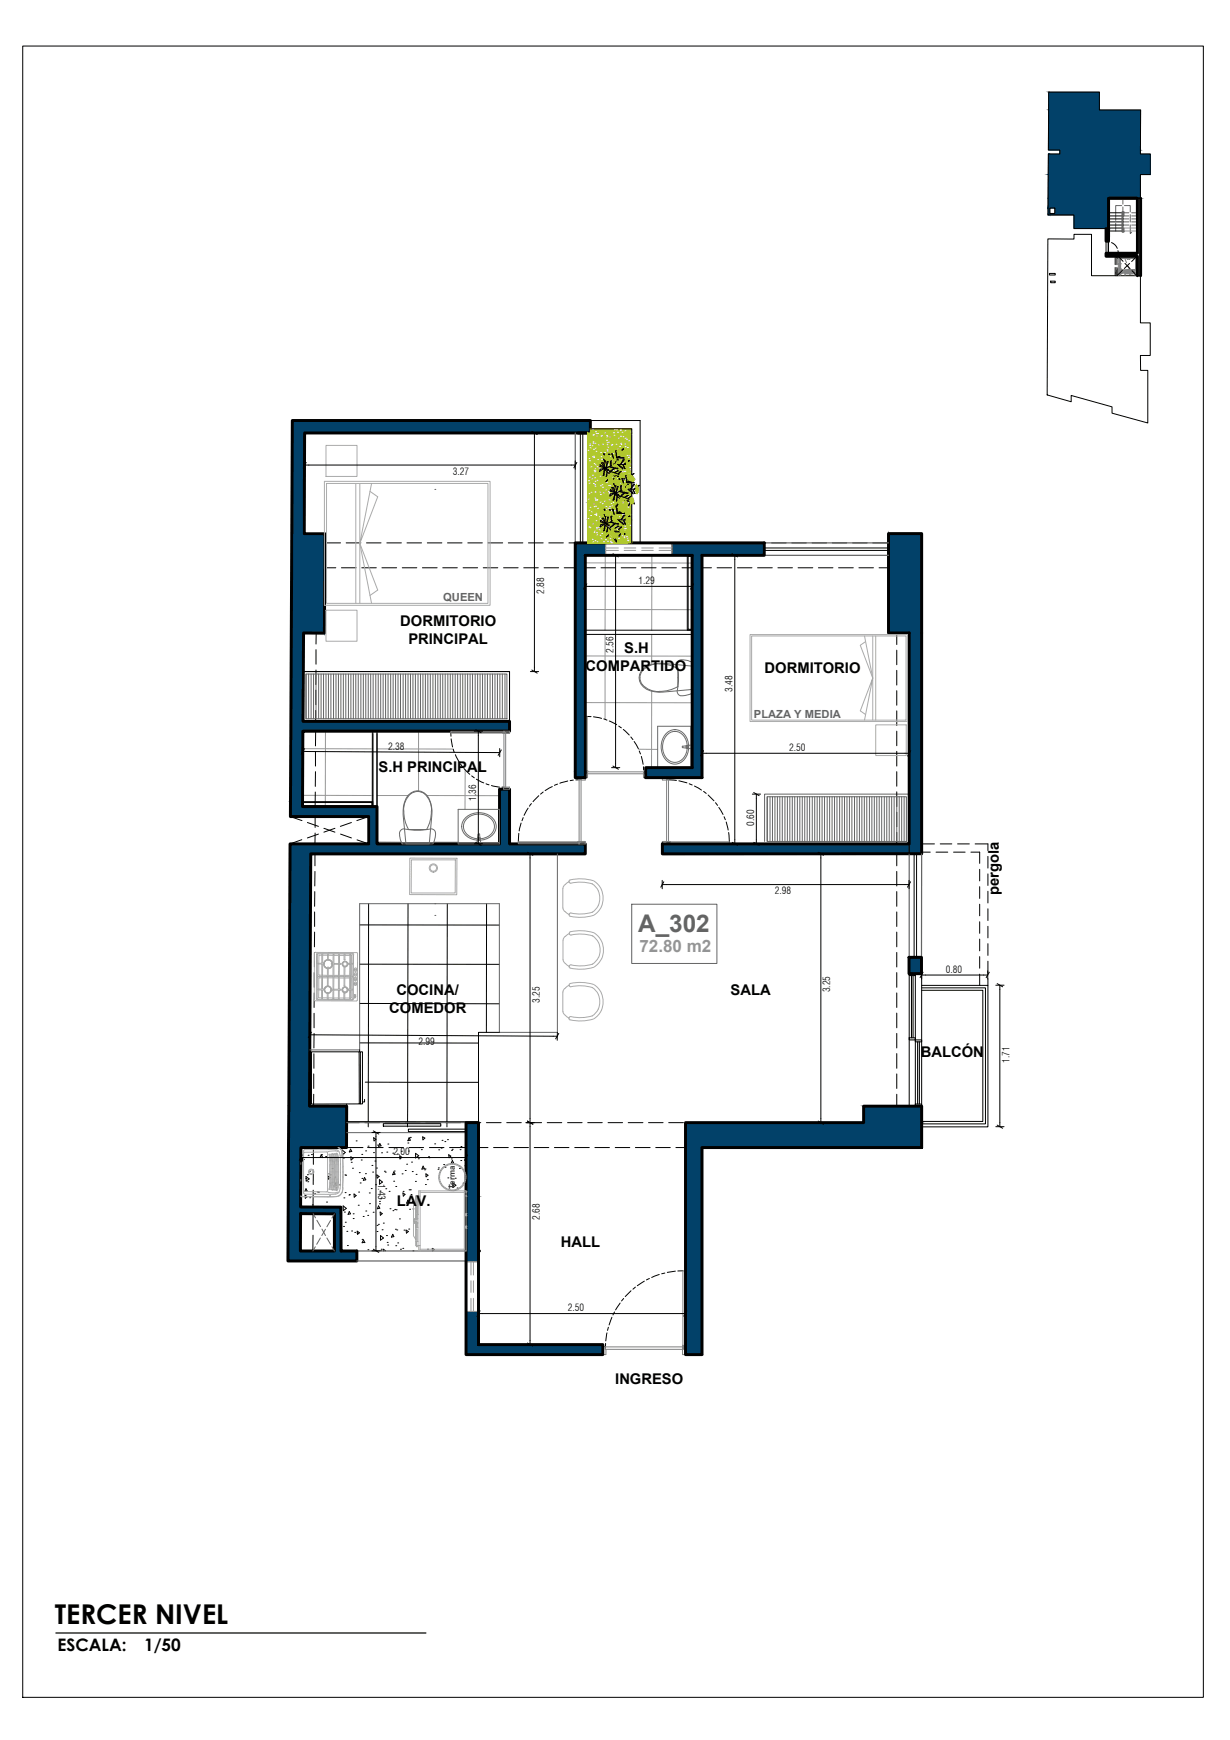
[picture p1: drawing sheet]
<svg xmlns="http://www.w3.org/2000/svg" width="297mm" height="420mm" viewBox="0 0 297 420" stroke-linecap="round" stroke-linejoin="round" font-family="sans-serif">
<defs><g id="words">
<text font-size="6.6" x="13.2" y="392.2">TERCER NIVEL</text>
<text font-size="5.9" fill="#636466" x="154.1" y="225">A_302</text>
<g font-size="4.2">
<text x="13.9" y="398.6">ESCALA:</text>
<text x="34.8" y="398.6">1/50</text>
</g>
<text font-size="4.1" fill="#939598" x="154.4" y="229.8">72.80 m2</text>
<g font-size="3.6">
<text x="96.7" y="151.1">DORMITORIO</text>
<text x="98.6" y="155.4">PRINCIPAL</text>
<text x="141.4" y="161.9">COMPARTIDO</text>
<text x="150.7" y="157.7">S.H</text>
<text x="184.6" y="162.5">DORMITORIO</text>
<text x="91.4" y="186.4">S.H PRINCIPAL</text>
<text x="241.2" y="216.2" transform="rotate(-90 241.2 216.2)">pergola</text>
<text x="94" y="244.5">COMEDOR</text>
<text x="95.7" y="240.3">COCINA/</text>
<text x="176.4" y="240.3">SALA</text>
<text x="222.4" y="255.2">BALCÓN</text>
<text x="95.9" y="291.2">LAV.</text>
<text x="135.5" y="301.1">HALL</text>
<text x="148.6" y="334.1">INGRESO</text>
</g>
<g font-size="2.7" fill="#636466">
<text x="107" y="145.2">QUEEN</text>
<text x="182.1" y="173.3">PLAZA Y MEDIA</text>
</g>
<g font-size="2.4">
<text x="109.4" y="114.6">3.27</text>
<text x="131.4" y="143.5" transform="rotate(-90 131.4 143.5)">2.88</text>
<text x="154.2" y="141.1">1.29</text>
<text x="148.2" y="157.6" transform="rotate(-90 148.2 157.6)">2.56</text>
<text x="176.9" y="167.1" transform="rotate(-90 176.9 167.1)">3.48</text>
<text x="93.7" y="181">2.38</text>
<text x="190.6" y="181.3">2.50</text>
<text x="115" y="193.3" transform="rotate(-90 115 193.3)">1.36</text>
<text x="182.1" y="199.4" transform="rotate(-90 182.1 199.4)">0.60</text>
<text x="187.1" y="215.9">2.98</text>
<text x="200.5" y="239.6" transform="rotate(-90 200.5 239.6)">3.25</text>
<text x="228.4" y="234.9">0.80</text>
<text x="130.3" y="242.2" transform="rotate(-90 130.3 242.2)">3.25</text>
<text x="101" y="252.3">2.99</text>
<text x="243.8" y="256.7" transform="rotate(-90 243.8 256.7)">1.71</text>
<text x="95" y="279">2.00</text>
<text x="91.3" y="285.8" transform="rotate(90 91.3 285.8)">1.43</text>
<text x="130.3" y="294.5" transform="rotate(-90 130.3 294.5)">2.68</text>
<text x="137.1" y="316.6">2.50</text>
</g>
<text font-size="1.9" fill="#3d3d3d" x="109.8" y="287.2" transform="rotate(-90 109.8 287.2)">Terma</text>
</g></defs>
<!-- layer: TEXTURAS -->
<g fill="none" stroke="#000" stroke-width=".24">
<path d="M89 218.2l-.1 53.9M98.5 218.2l-.1 53.9M108 218.2l-.1 53.4M117.5 218.2v31.1M86.9 232.8l33.7 .1M86.9 223.3l33.7 .1M86.9 251.8l28.7 .1M86.9 242.3l33.7 .1M120.6 249.3h-5v21.8M72.9 279.9h.1M72.9 279.6l.5 .4-.4 .4zM74.4 279h.1"/>
<path d="M75 277.4h.1M75.2 278.8h.1M77.6 278.8l.3 .6-.6 .1zM77.7 278.8h.1M77.8 279.5h.1M78.6 279.3h.1M79.3 277.5h.1M80.6 277.2h.1M82.5 279.1h.1M82.6 277.7l.8 .6-.7 .5zM82.8 278.6h.1M82.9 279.7h.1"/>
<path d="M83.7 270.8l31.8 .1M84.7 277.5l.2 .5-.5 .2zM84.7 279.3l.5 .4-.4 .4zM86 275.5h.1M87.4 278.8h.1M88.2 261.3l27.4 .1M88.3 277.9h.1M88.8 277.1h.1M88.9 276.8h.1M90.2 278.3h.1M90.2 274.7l.6 .4-.5 .4zM91.2 276.5h.1"/>
<path d="M91.7 276.1l.3 .6-.6 .1zM92.1 278.4h.1M93.4 278.2h.1M93.7 276.3h.1M94.9 278.5h.1M96 278.7h.1M96.5 279.1l.6 .4-.5 .4zM96.9 278h.1M98.5 276h.1M98.6 277.9h.1M98.8 274.8h.1M98.8 274.8l.3 .5-.6 .1z"/>
<path d="M99.1 274.6h.1M100.4 278.5l.7 .6-.7 .5zM101 279.8h.1M101.3 277.1h.1M101.8 277.6h.1M102.1 274.5v.7l.5-.4-.5-.3M103.5 279.3h.1M103.6 279.6h.1M105 276.2h.1M105.9 277.7h.1M106.5 277.2h.1M106.8 275.4h.1"/>
<path d="M107.4 275.7h.1M107.9 271.7v.4M108.1 275.2h.1M108.4 278.8l.5 .4-.5 .4zM109 279.9h.1M109 277.8h.1M109.2 277.5h.1M111.1 277.6h.1M111.3 276.8h.1M73.7 288.6l.5 .4-.5 .3zM73.9 284.6h.1M73.9 284.1l.8 .6-.8 .5z"/>
<path d="M73.9 287l.3 .6-.6 .1zM74.2 283.7h.1M74.3 285.4h.1M74.7 282.9h.1M74.8 289.2h.1M75.4 290.9h.1M76 288.3h.1M76.6 287.8h.1M76.9 287.9h.1M78.9 290.3h.1M79.2 284l.5 .3-.4 .4zM79.4 283.4h.1"/>
<path d="M79.6 288.8h.1M79.7 283.7h.1M80.2 282.2h.1M80.8 284.3h.1M81 285.7l.3 .5-.6 .2zM81.1 286.8h.1M82 286.1h.1M82.9 291.2l.7 .6-.7 .5zM83 296.1h.1M83 289.2h.1M83.2 292.7h.1M83.3 283.7h.1"/>
<path d="M83.3 288h.1M83.4 295.1h.1M83.5 283.8h.1M83.8 297.3h.1M84.3 288.6h.1M84.4 288.4h.1M84.4 292.6l.3 .5-.6 .1zM84.8 280.7h.1M84.9 297.3h.1M85.1 282.1h.1M85.3 293.1h.1M85.3 294.2h.1"/>
<path d="M85.5 288.3l.5 .4-.5 .4zM85.7 297.6h.1M86.2 297.8h.1M86.3 297.3l.5 .4-.5 .4zM86.5 291h.1M86.6 287.9h.1M86.8 283.2h.1M87 285.7h.1M87.2 280.1h.1M87.4 284.6h.1M87.4 299.3h.1M87.7 293.7h.1"/>
<path d="M87.8 299.4l.2 .6-.6 .1zM88 284.3l.3 .6-.6 .1zM88.3 283.4h.1M88.3 292.4h.1M88.8 293.5h.1M89.2 288.1h.1M89.2 290.6h.1M89.6 287h.1M89.8 281.4h.1M90 283h.1M90.1 292.7h.1M90.5 280.4h.1"/>
<path d="M90.7 286.1h.1M90.9 282.1h.1M91 283.7l.6 .4-.5 .4zM91 295.9h.1M91 297.4h.1M91.4 295.6h.1M91.4 291.2l.3 .5-.6 .2zM91.6 290.7h.1M91.6 290.1h.1M91.6 284.8l.8 .6-.8 .5zM91.8 287.6h.1M91.8 292.7l.5 .4-.5 .3z"/>
<path d="M91.9 298.4l.7 .5-.7 .6zM91.9 289.5h.1M92.3 297h.1M92.6 295.3h.1M92.8 282.8h.1M93 283h.1M93.2 287h.1M93.3 298.4h.1M94 287.7h.1M94.2 291.9h.1M94.9 298.1l.2 .5-.6 .1zM94.9 292.3h.1"/>
<path d="M95.1 285.2h.1M95.1 283l.3 .5-.6 .2zM95.2 282.8h.1M95.3 292h.1M95.5 296.8h.1M95.6 286.5h.1M95.7 292.1h.1M95.8 297h.1M96.5 294.3h.1M97.1 283.4h.1M97.3 288.1l.5 .3-.4 .4zM97.4 287.7h.1"/>
<path d="M97.6 297h.1M97.9 282.6h.1M98.1 297l.5 .4-.4 .4zM98.2 281.1h.1M98.5 289.8l.3 .6-.6 .1zM98.7 296.8h.1M98.8 287.3h.1M98.9 292h.1M99.1 287.3h.1M99.3 288.4h.1M99.4 280.6h.1M99.6 282.9h.1"/>
<path d="M99.6 290.1h.1M99.7 291.9h.1M100.3 285.3h.1M100.5 283.6h.1M102.2 281.6l.3 .6-.6 .1zM102.5 282.5h.1M102.6 282.3h.1M102.7 286h.1M102.9 283.4l.5 .4-.5 .4zM103.2 284.8h.1M105.8 282.3h.1M105.9 282h.1"/>
<path d="M107.1 281.2h.1M107.5 281.8h.1M108.1 284.4h.1M108.4 286.5h.1M109.2 280.2l.3 .6-.5 .1zM109.3 285.6l.8 .6-.7 .6zM109.4 286.2h.1M109.9 284.5h.1M110.4 286.9h.1M110.9 282.1h.1M111.3 280.2h.1M111.8 285.7h.1"/>
<path d="M112.3 281.5h.1M82.5 301.8h.1M83.9 300.8h.1M87.9 300h.1M88.8 301.8h.1M91.9 302h.1M92.1 301.7h.1M92.6 302.1v-.4l.4 .4M93.5 300h.1M93.6 300.6h.1M95.6 300.8h.1M96 300.1h.1"/>
<path d="M96.7 301.7h.1M97.3 301.4h.1M99.7 302h.1M103.2 301.7h.1M104.4 301.4v.7M104.5 301.4l.4 .3-.4 .4"/>
</g>
<g fill="none" stroke="#939598" stroke-width=".24">
<path d="M141.3 135.9l25.9 .1M146.2 134.1l-.1 18.1M157.4 134.1v18.1M141.3 158.4h25.9M141.3 147.2h25.9M146.1 153.2v20.5M157.4 153.2v7.2M78.6 176.6v18.6M89.9 176.6l-.1 18.6M101.1 176.6v14.4M141.3 169.7h25.9M157.4 166.9l-.1 18.5"/>
<path d="M73.1 192.1h16.9M73.1 180.8h16.9M91 192.1h7.5M91 180.8l18.4 .1M103.1 192.1h17.5M112.3 185.9v9.5M154.2 180.9l4.6 .1M91 203.3l5.9 .1M104.8 203.4h5.8"/>
</g>
<!-- layer: I-FURN -->
<g fill="none" stroke="#636466" stroke-width=".24">
<path d="M73.2 162.2h49.8v12M73.9 162.8h48.5v10.8h-48.5zM73.9 162.8v10.8M74.5 162.8v10.8M75.1 162.8v10.8M75.7 162.8v10.8M76.3 162.8v10.8M76.9 162.8v10.8M77.5 162.8v10.8M78.1 162.8v10.8M78.7 162.8v10.8M79.3 162.8v10.8"/>
<path d="M79.9 162.8v10.8M80.5 162.8v10.8M81.1 162.8v10.8M81.7 162.8v10.8M82.3 162.8v10.8M82.9 162.8v10.8M83.5 162.8v10.8M84.1 162.8v10.8M84.7 162.8v10.8M85.3 162.8v10.8M85.9 162.8v10.8M86.5 162.8v10.8"/>
<path d="M87.2 162.8v10.8M87.7 162.8v10.8M88.3 162.8v10.8M88.9 162.8v10.8M89.5 162.8v10.8M90.1 162.8v10.8M90.7 162.8v10.8M91.3 162.8v10.8M91.9 162.8v10.8M92.5 162.8v10.8M93.1 162.8v10.8M93.7 162.8v10.8"/>
<path d="M94.3 162.8v10.8M94.9 162.8v10.8M95.5 162.8v10.8M96.1 162.8v10.8M96.7 162.8v10.8M97.4 162.8v10.8M97.9 162.8v10.8M98.5 162.8v10.8M99.1 162.8v10.8M99.7 162.8v10.8M100.3 162.8v10.8M101 162.8v10.8"/>
<path d="M101.5 162.8v10.8M102.1 162.8v10.8M102.7 162.8v10.8M103.3 162.8v10.8M103.9 162.8v10.8M104.5 162.8v10.8M105.1 162.8v10.8M105.7 162.8v10.8M106.3 162.8v10.8M106.9 162.8v10.8M107.5 162.8v10.8M108.1 162.8v10.8"/>
<path d="M108.7 162.8v10.8M109.3 162.8v10.8M109.9 162.8v10.8M110.5 162.8v10.8M111.2 162.8v10.8M111.7 162.8v10.8M112.3 162.8v10.8M112.9 162.8v10.8M113.5 162.8v10.8M114.1 162.8v10.8M114.8 162.8v10.8M115.3 162.8v10.8"/>
<path d="M115.9 162.8v10.8M116.5 162.8v10.8M117.1 162.8v10.8M117.7 162.8v10.8M118.3 162.8v10.8M118.9 162.8v10.8M119.5 162.8v10.8M120.1 162.8v10.8M120.7 162.8v10.8M121.3 162.8v10.8M121.9 162.8v10.8M185.2 192.4h33.7v10.8h-33.7z"/>
<path d="M185.3 192.4v10.8M186 192.4v10.8M186.5 192.4v10.8M187.1 192.4v10.8M187.7 192.4v10.8M188.3 192.4v10.8M188.9 192.4v10.8M189.6 192.4v10.8M190.1 192.4v10.8M190.7 192.4v10.8M191.3 192.4v10.8M191.9 192.4v10.8"/>
<path d="M192.6 192.4v10.8M193.2 192.4v10.8M193.7 192.4v10.8M194.3 192.4v10.8M194.9 192.4v10.8M195.5 192.4v10.8M196.2 192.4v10.8M196.8 192.4v10.8M197.3 192.4v10.8M197.9 192.4v10.8M198.5 192.4v10.8M199.1 192.4v10.8"/>
<path d="M199.8 192.4v10.8M200.3 192.4v10.8M200.9 192.4v10.8M201.5 192.4v10.8M202.1 192.4v10.8M202.8 192.4v10.8M203.4 192.4v10.8M203.9 192.4v10.8M204.5 192.4v10.8M205.1 192.4v10.8M205.7 192.4v10.8M206.4 192.4v10.8"/>
<path d="M207 192.4v10.8M207.5 192.4v10.8M208.1 192.4v10.8M208.7 192.4v10.8M209.3 192.4v10.8M210 192.4v10.8M210.6 192.4v10.8M211.1 192.4v10.8M211.7 192.4v10.8M212.3 192.4v10.8M212.9 192.4v10.8M213.6 192.4v10.8"/>
<path d="M214.2 192.4v10.8M214.7 192.4v10.8M215.3 192.4v10.8M215.9 192.4v10.8M216.6 192.4v10.8M217.2 192.4v10.8M217.7 192.4v10.8M218.3 192.4v10.8M219.6 191.8h-35v11.4"/>
</g>
<!-- layer: eder_web_hatch -->
<g fill="#024169" stroke="#024169" stroke-width=".24">
<path d="M141.3 134.1h4.9z"/>
<path d="M162.2 134.1h22.4z"/>
<path d="M160 203.8h62.6v2.3z"/>
<path d="M70.6 101.5h72z"/>
<path d="M73.3 152.9h5z"/>
<path d="M72.7 277.1h11z"/>
<path d="M82.4 302.1h3.8z"/>
<path d="M75.6 302.1h5.1z"/>
<path d="M69.5 302.1h16.7v2.4z"/>
<path d="M208.6 267.1h14z"/>
<path d="M253.1 51.9h6.3z"/>
<path d="M138.9 131.1l7.3 3v-3zM138.9 131.1l7.3 3h-7.3z"/>
<path d="M138.9 134.1h2.4zM138.9 134.1h2.4z"/>
<path d="M162.2 131.1l22.4 3v-3zM162.2 131.1l22.4 3h-22.4zM162.2 134.1h22.4z"/>
<path d="M167.2 134.1l2.3 18.1v-18.1zM167.2 134.1l2.3 18.1h-2.3z"/>
<path d="M214.6 128.8l8 24.1v-24.1zM214.6 128.8l8 24.1h-8z"/>
<path d="M167.2 152.2l2.3 33.2v-33.2zM167.2 152.2l2.3 33.2h-2.3z"/>
<path d="M138.9 134.1l2.4 52.2v-52.2zM138.9 134.1l2.4 52.2h-2.4z"/>
<path d="M155.9 185.4l13.6 2.4v-2.4zM155.9 185.4l13.6 2.4h-13.6z"/>
<path d="M138.9 186.3l2.4 1.5v-1.5zM138.9 186.3l2.4 1.5h-2.4z"/>
<path d="M219.6 152.9l3 50.9v-50.9zM219.6 152.9l3 50.9h-3z"/>
<path d="M160 203.8v2.3h62.6zM160 206.1h62.6z"/>
<path d="M70.6 101.5l72 3v-3zM70.6 101.5l72 3h-72z"/>
<path d="M70.6 104.5l2.9 24.4 .1-24.4zM70.6 104.5l2.9 24.4h-3z"/>
<path d="M70.5 128.9h8zM70.5 128.9h8z"/>
<path d="M70.5 128.9l7.8 24 .2-24zM70.5 128.9l7.8 24h-8z"/>
<path d="M70.3 152.9h3zM70.3 152.9h3z"/>
<path d="M70.3 152.9l2.9 21.3 .1-21.3zM70.3 152.9l2.9 21.3h-2.9z"/>
<path d="M70.3 174.2l52.7 2.4v-2.4zM70.3 174.2l52.7 2.4h-52.8z"/>
<path d="M70.2 176.6l2.9 17v-17zM70.2 176.6l2.9 17h-2.9z"/>
<path d="M70.2 193.6l2.9 1.2v-1.2zM70.2 193.6l2.9 1.2h-3z"/>
<path d="M70.1 194.8l20.9 2.4v-2.4zM70.1 194.8l20.9 2.4h-20.9z"/>
<path d="M120.6 190.6l2.4 13.2v-13.2zM120.6 190.6l2.4 13.2h-2.4z"/>
<path d="M89.1 197.2l1.9 6.6v-6.6zM89.1 197.2l1.9 6.6h-1.9z"/>
<path d="M70 203.8l71.3 2.4v-2.4zM70 203.8l71.3 2.4h-71.3z"/>
<path d="M70 206.2l4.7 60.9 .3-60.9zM70 206.2l4.7 60.9h-4.9zM69.8 267.1h4.9zM69.8 267.1h4.9z"/>
<path d="M69.8 267.1l13.9 10v-10zM69.8 267.1l13.9 10h-14z"/>
<path d="M69.7 277.1h3zM69.7 277.1h3z"/>
<path d="M69.7 277.1l2.9 14.4 .1-14.4zM69.7 277.1l2.9 14.4h-3z"/>
<path d="M69.6 291.5h12.7zM69.6 291.5h12.7z"/>
<path d="M69.6 291.5l12.7 1.6v-1.6zM69.6 291.5l12.7 1.6h-12.7z"/>
<path d="M72.6 293.1h9.7zM72.6 293.1h9.7z"/>
<path d="M69.6 293.1h3zM69.6 293.1h3z"/>
<path d="M80.8 293.1h1.5zM80.8 293.1h1.5z"/>
<path d="M80.8 293.1l1.6 9-.1-9zM80.8 293.1l1.6 9h-1.6z"/>
<path d="M69.6 293.1l2.9 9 .1-9zM69.6 293.1l2.9 9h-3z"/>
<path d="M69.5 302.1h6.1zM69.5 302.1h6.1z"/>
<path d="M80.8 302.1h5.4zM80.8 302.1h5.4zM80.8 302.1h5.4zM80.8 302.1h5.4z"/>
<path d="M75.6 302.1h5.2zM75.6 302.1h5.2z"/>
<path d="M75.6 302.1h10.6zM75.6 302.1h10.6z"/>
<path d="M69.5 302.1h6.1zM69.5 302.1h6.1z"/>
<path d="M69.5 304.5h16.7zM69.5 302.1l16.7 2.4h-16.7z"/>
<path d="M112.6 271.1l3 16.5v-16.5zM112.6 271.1l3 16.5h-3z"/>
<path d="M112.6 287.6l3 .3v-.3zM112.6 287.6l3 .3h-3z"/>
<path d="M112.6 287.9l3 .9v-.9zM112.6 287.9l3 .9h-3z"/>
<path d="M112.6 288.8l3 13.3v-13.3zM112.6 288.8l3 13.3h-3z"/>
<path d="M112.6 302.1l3 2.6v-2.6zM112.6 302.1l3 2.6h-3z"/>
<path d="M112.6 316.7l3 8v-8zM112.6 316.7l3 8h-3z"/>
<path d="M112.6 324.7l33 .4v-.4zM112.6 324.7l33 .4h-33z"/>
<path d="M112.6 325.1l33 2v-2zM112.6 325.1l33 2h-33z"/>
<path d="M208.6 267.1l14 4v-4zM208.6 267.1l14 4h-14z"/>
<path d="M165.6 271.1l57 6v-6zM165.6 271.1l57 6h-57z"/>
<path d="M165.6 277.1l3.9 48v-48zM165.6 277.1l3.9 48h-3.9z"/>
<path d="M165.6 325.1h3.9zM165.6 325.1h3.9z"/>
<path d="M165.6 325.1l3.9 2v-2zM165.6 325.1l3.9 2h-3.9z"/>
<path d="M219.5 231.2l3 3.9v-3.9zM219.5 231.2l3 3.9h-3z"/>
<path d="M253.3 22.3l12.2 4.3v-4.3zM253.3 22.3l12.2 4.3h-12.3z"/>
<path d="M253.2 26.6l22.2 9.6v-9.6zM253.2 26.6l22.2 9.6h-22.2z"/>
<path d="M255.9 36.2l19.5 1v-1zM255.9 36.2l19.5 1h-19.5z"/>
<path d="M253.2 37.2l24.6 4.9v-4.9zM253.2 37.2l24.6 4.9h-24.7z"/>
<path d="M253.1 42.1l22.3 5.8v-5.8zM253.1 42.1l22.3 5.8h-22.3z"/>
<path d="M253.1 47.9l14.6 2.3v-2.3zM253.1 47.9l14.6 2.3h-14.6z"/>
<path d="M254.7 50.2l13 1.3v-1.3zM254.7 50.2l13 1.3h-13z"/>
<path d="M253.1 50.2l.4 1.3v-1.3zM253.1 50.2l.4 1.3h-.4z"/>
<path d="M253.1 51.5l14.6 .4v-.4zM253.1 51.5l14.6 .4h-14.6z"/>
<path d="M259.4 51.9h8.3zM259.4 51.9h8.3z"/>
<path d="M259.4 51.9l8.3 3.3v-3.3zM259.4 51.9l8.3 3.3h-8.3z"/>
</g>
<!-- layer: A-WALL -->
<path d="M267.1 55.2v3h.6v-10.3h7v13.3h-7.6v.7h7.6v4.7M275.4 47.9v18.7M70.6 101.5h72v3h-69l-.1 24.4h5l-.2 24h-5l-.1 21.3h49.8v2.4h-49.9v18.2h17.9v9h29.6v-13.2h2.4v13.2h18.3v2.4h-66.3l-.3 60.9h9v10h-11l-.1 14.4h9.7l.1 10.6h3.8v2.4h-16.7l.5-100.7h19.1v-6.6h-19zM139.6 104.5h3M138.9 131.1h45.7v3h-15.1v53.7h-13.6v-2.4h11.3v-51.3h-25.9v53.7h-2.4zM214.6 128.8h8v77.3l-62.6 .1v-2.4h59.6v-50.9h-5zM219.5 231.2h3v3.9h-3zM112.6 271.1h3v53.6h30v2.4h-33zM165.6 271.1h43v-4h14v10h-53.1v50h-3.9zM72.6 293.1h8.2v9h-8.3z" fill="none" stroke="#000" stroke-width=".72"/>
<g fill="none" stroke="#000" stroke-width=".24">
<path d="M267.1 58.2v3M267.7 58.2v3M269.3 61.9v2M269.3 64.6v2M269.7 61.9v2M269.7 64.6v2l1.3-1.3M270 61.9l1.2 1.2M271.7 63.6l1.2 1.3M272.8 63.6l-1.3 1.2M273.4 65.3l1.2 1.3M274.6 61.9l-1.3 1.2M78.4 137.1h2.7"/>
<path d="M78.5 131.1h3.7M82.5 137.1h3.5M83.6 131.1h3.6M87.4 137.1h3.5M88.5 131.1h3.5M92.2 137.1h3.6M93.4 131.1h3.5M97.1 137.1h3.6M98.3 131.1h3.5M102 137.1h3.6M103.2 131.1h3.5M106.9 137.1h3.5"/>
<path d="M108.1 131.1h3.5M111.8 137.1h3.5M113 131.1h3.5M116.7 137.1h3.5M117.8 131.1h3.6M121.6 137.1h3.5M122.8 131.1h3.5M126.5 137.1h3.5M127.6 131.1h3.6M131.4 137.1h3.5M132.5 131.1h3.5M136.3 137.1h2.6"/>
<path d="M137.4 131.1h3.6M141.3 137.1h2.5M142.3 131.1h3.5M145.1 137.1h3.6M147.2 131.1h3.5M150 137.1h3.6M152.1 131.1h3.5M154.9 137.1h3.5M157 131.1h3.5M159.8 137.1h3.6M161.9 131.1h3.5M164.7 137.1h2.5"/>
<path d="M166.7 131.1h3.6M169.5 137.1h2.3M171.6 131.1h3.6M173.2 137.1h3.5M176.6 131.1h3.5M178.1 137.1h3.5M181.4 131.1h3.5M183 137.1h3.5M186.3 131.1h3.6M187.9 137.1h3.5M191.2 131.1h3.5M192.7 137.1h3.6"/>
<path d="M196.1 131.1h3.5M197.6 137.1h3.6M201 131.1h3.5M202.5 137.1h3.6M205.9 131.1h3.5M207.4 137.1h3.5M210.8 131.1h3.8M212.3 137.1h2.3M76.3 156.9v3.5M76.4 152.9l-.1 2.6M141.3 153.2h25.9M141.3 152.2h25.9"/>
<path d="M216.6 152.9v2.7M216.6 157v3.5M76.2 171.6v2.6M76.2 176.6v3.5M76.3 166.7v3.5M76.3 161.8v3.5M90 176.6v18.2M91 176.6v18.2M216.6 161.9v3.5M216.6 166.8v3.5M216.6 171.6v3.6M216.6 176.6v3.5"/>
<path d="M70.1 197.2l2.8 .9M74.2 198.6l2.7 .9M76.1 197.2v2.6M76.1 191.2v3.6M76.2 181.5v3.5M76.2 186.3l-.1 3.6M84.9 198.6l-2.7 .9M89.1 197.2l-2.9 .9M216.6 181.4v3.6M216.6 186.3v3.6M216.6 191.2v3.6M216.6 196.1v3.5"/>
<path d="M72.9 202.8l-2.9 1M76 215.3v3.5M76.1 206.2v2.9M76.1 210.4l-.1 3.5M76.1 201.2v2.6M76.9 201.4l-2.7 .9M78.2 200l2.7 .9M80.9 200l-2.7 .9M82.2 201.4l2.7 .9M86.2 202.8l2.9 1M216.6 201v2.8M216.6 206.1v3"/>
<path d="M216.6 210.4v3.5M216.6 215.3v3.5M222.6 203.8h3.1M222.6 205.8h2M226 205.8h2.9M227.1 203.8h2.8M230.3 205.8h2.8M231.3 203.8h2.8M234.5 205.8h2.1v2.7M235.5 203.8h3.1v1.6M236.6 209.9v2.8M236.6 214.1v2.8"/>
<path d="M236.6 218.3v2.8M238.6 206.8v2.8M238.6 211v2.8M238.6 215.2v2.8M238.6 219.4v2.9M75.9 234.9v3.5M75.9 239.8l-.1 3.5M75.9 230v3.5M76 220.2v3.5M76 225.1l-.1 3.5M216.6 220.2v3.5M216.6 225.1v3.5"/>
<path d="M216.6 230v3.5M216.6 234.9v3.5M216.6 239.8v3.5M236.6 222.6v2.8M236.6 226.8v2.8M236.6 231v2.8M236.6 235.2v2.7M238.6 223.7v2.8M238.6 227.9v2.8M238.6 232.1v2.8M238.6 236.3v1.6M75.8 259.3v3.5"/>
<path d="M75.8 254.5v3.5M75.8 244.7v3.5M75.8 249.5v3.6M216.6 244.6v3.6M216.6 249.5v3.6M216.6 254.4v3.6M216.6 259.3v3.5M75.7 277.1v4.1M75.8 264.2l-.1 2.9M83.7 277.1h4M83.7 271.1h3.1M88.1 271.1h3.6"/>
<path d="M89 277.1h3.5M93 271.1h3.5M93.9 277.1h3.5M97.9 271.1h3.6M98.8 277.1h3.5M102.8 271.1h3.5M103.7 277.1h3.5M107.7 271.1h3.5M108.6 277.1h4M112.6 271.1h3.5M115.6 277.1h2.2M117.5 271.1h3.5"/>
<path d="M119.2 277.1h3.6M122.4 271.1h3.5M124.1 277.1h3.5M127.3 271.1h3.5M129 277.1h3.5M132.2 271.1h3.5M133.9 277.1h3.5M137.1 271.1h3.5M138.8 277.1h3.5M141.9 271.1h3.5M143.7 277.1h3.5M146.8 271.1h3.6"/>
<path d="M148.6 277.1h3.5M151.7 271.1h3.6M153.4 277.1h3.6M156.6 271.1h3.5M158.4 277.1h3.5M161.5 271.1h3.5M163.2 277.1h2.4M166.4 271.1h3.5M171.3 271.1h3.5M176.2 271.1h3.5M181 271.1h3.6M186 271.1h3.5"/>
<path d="M190.8 271.1h3.6M195.7 271.1h3.5M200.6 271.1h3.6M205.5 271.1h3.1M216.6 264.2v2.9M75.6 298.3v3.8M75.6 293.1v3.8M75.6 287.4v4.1M75.7 282.5l-.1 3.5"/>
</g>
<!-- layer: P-SANR-FIXT -->
<g fill="none" stroke="#aaa" stroke-width=".24">
<path d="M99 207.2h11.3v8.9l-11.4-.1zM99.3 207.6h10.7l-.1 8h-10.6zM73.3 277.9v10.2M73.6 278.2h5.4l.1 9.4-.2 .2M73.6 277.6h5.6M73.6 278.2l-.3 .3M73.6 277.6l-.3 .2M79.2 277.6a3.7 3.7 0 0 1 2.7 .4M79.6 278.8l-.1-.1 .1 2.5v5.5M79.7 278.9l.2 3.6-.2 4.6M80 278.6a12.5 12.5 0 0 1 .3 4.8l-.1 3.3M80 278.7v.6"/>
<path d="M80 279.3l.1 1M80.3 278.7l.1 .1M80.3 278.7l.1-.1 .1 .1a24.9 24.9 0 0 1 .3 6.3l-.1 1.7-.1 .4-.2 .3-.1-.1M80.4 278.8l.1 .5M80.5 279.3l.1 1M80.8 278.7l.1 .1M80.9 278.7l.1 .6M80.9 278.6h-.1M81 278.6a12.8 12.8 0 0 1 .3 4.8l-.1 3.3M81 277.9l-1.9 .3M81 279.3l.1 1.9M81 277.9l.6 .2"/>
<path d="M81.2 278.6a17.3 17.3 0 0 1 .4 5.7l-.1 2.4M81.3 278.5l.2 .2M81.4 278.5l-.2 .1M81.5 278.7l.3 2.5-.1 5.5M81.7 277.1a1.85 1.85 0 0 1 1 2.1l.1 5M81.8 278.1l.3 1M82.1 279l.1 1.2M72.6 284.9h.1M72.6 285.1h.1M72.6 280.8h.1M72.6 281.1h.1M72.7 288.8l.1 .1"/>
<path d="M73.3 287.5l.3 .2M73.3 288.1l.3 .2M73.6 287.7l5.3 .1M79.1 287.8l.3 .1M79.4 288l1.6 .1M79.6 286.7l-.2 .5 .2-.1M80 286.7v.6l.2-.6M80.1 285.6l-.1 1.1M80.1 280.3v5.3M80.4 287.1l-.1 .1M80.5 286.7l-.1 .4M80.6 280.3v5.3"/>
<path d="M80.6 285.6l-.1 1.1M80.9 287.2v.2M81 286.7l-.1 .5M81 281.2v3.5M81.1 284.7l-.1 2M81.2 286.7l-.2 .7M81.2 287.3l.2 .2M81.3 288.9l-8.5 .1M81.5 286.7l-.3 .6M81.5 287.2l-.2 .3M81.6 287.8l-.6 .2M81.7 286.7l-.2 .6"/>
<path d="M81.9 287.9a2.51 2.51 0 0 1-2.3 .5h-6M81.9 288.7l-.6 .2M82.1 286.9l-.3 1M82.2 285.8l-.1 1.1M82.2 280.2v4.7M82.2 284.9v.9M82.6 287.9l-.7 .8M82.8 284.2v2.9l-.2 .9"/>
<circle cx="104.7" cy="209.6" r=".78"/>
<circle cx="104.7" cy="209.6" r=".99"/>
<circle cx="75.1" cy="283" r=".44"/>
<circle cx="75.1" cy="283" r=".66"/>
</g>
<!-- layer: Q-SPCQ -->
<g fill="none" stroke="#aaa" stroke-width=".24">
<path d="M76.1 230h10.1l.1 .2M76.2 229.9l-.3 .3v11.2l.2 .2M76.4 230.4v10.9l.3 .2h8.3M76.7 236.1v5.2M76.7 235.5l.2 .3h.8M76.7 230.2h8.4M76.7 230.1l-.2 .2M76.7 230.4v5.7M76.8 239h.9l.1 2.2 .1-2.2h.3M76.8 232.8h.9v6h-.9M76.8 238.8v.2M76.8 232.6v.2"/>
<path d="M76.9 230.3l8.1 .1M76.9 230.3l-.2 .2M76.9 235.8l-.2 .3M77 232.8v2.6l.7 .1M77 239l-.1 1.9M77.1 236.1h.6M77.1 236.1l-.1 2.7M77.1 230.7h.6M77.1 230.6l-.1 2M77.7 230.4v2.2h-.9M77.8 230.4h.1v2.2h.4l.3-.6 .5-.2v-1.4h.2M77.9 235.8h1.2"/>
<path d="M77.9 235.5h1.2M77.9 236.1h1.2M77.9 230.7h1.2M78.1 232.8a1.12 1.12 0 0 0 1 1.1M78.2 232.8a1.04 1.04 0 0 0 .9 1M78.2 238.8v.2M78.3 232.8h-.4v6l.4 .1a.91 .91 0 0 1 .8-.8v-4.5M78.3 232.8l.2 .7 .6 .3M78.3 239a.91 .91 0 0 0 .7 .9v1.3M78.3 233h.1M78.3 232.6v.2M78.3 232.5v.1"/>
<path d="M78.4 238.9v.1M78.4 239.1h.1M78.4 238.8v.1M78.4 233.3l.1 .2M78.4 239.3l.1 .1M78.5 238.5l-.1 .2M78.5 239.4l.1 .1M78.5 232.1l-.1 .3M78.6 238.5h.1M78.7 239.6l.1 .1M78.8 233.7h.1M78.8 238.3h-.1"/>
<path d="M78.9 231.9h-.1M79.1 239.9a.84 .84 0 0 0 1-.8h.3v2.1M79.1 238h.2M79.1 233.6h.2M79.1 239.8h.1M79.1 238.2h.1M79.1 231.8a1.04 1.04 0 0 0-.9 .8M79.2 239.9v1.3M79.3 231.8h.1M79.3 233.6l-.1 4.5a.83 .83 0 0 1 .9 .9M79.3 231.8l.6 .3 .3 .4M79.3 235.8h1.1"/>
<path d="M79.3 230.7h1.2M79.3 235.5h1.1M79.3 230.4v1.4M79.3 236.1h1.1M79.3 231.8a1.04 1.04 0 0 1 1 .8M79.3 231.7a1.12 1.12 0 0 1 1.1 .9M79.3 231.7l-.2 .1a.74 .74 0 0 0-.9 .8M79.4 233.8h-.1M79.5 238.3h.1M79.6 239.6l-.1 .1M79.7 231.9h.1M79.7 233.7h.1"/>
<path d="M79.8 238.5l.1 .2M79.9 239.3l-.1 .2M79.9 238.8v.1M80 239l-.1 .1M80 238.9l-.4-.6-.7-.1-.4 .4-.1 .6 .3 .5 .5 .1 .6-.3 .2-.5M80 232.1l.1 .2M80 238.9a.83 .83 0 0 0-.9-.7 .83 .83 0 0 0-.8 .8 .83 .83 0 0 0 .8 .8M80 239a.83 .83 0 0 1-.8 .8M80 232.8h.4v6.1h-.4M80.1 232.6v.2M80.1 233.2l-.1 .3M80.2 233v.1"/>
<path d="M80.2 232.9l-.2 .6-.7 .3M80.3 232.8a1.04 1.04 0 0 1-1 1M80.4 232.8a1.12 1.12 0 0 1-1.1 1.1M80.5 230.5h.2M80.5 230.5l-.1 2.1h-.3M80.6 232.8l1.2 .1-.1 6h-1.1zM80.6 230.5v2.1h1.2v-2.1M80.6 235.8h1.1M80.6 230.7h1.2M80.6 235.5h1.1M80.6 236.1l1.1 .1M81.8 230.5h.2"/>
<path d="M81.9 235.8h1.2M81.9 235.5h1.2M81.9 236.2h1.2M82 230.5v2.1h.4l-.1 .2M82 230.7h1.1M82.2 239.1h-.3l-.1 2.2-.1-2.2h-1.1v2.1M82.3 238.9v.2M82.3 232.9h-.3l-.1 3.1v2.9h.3M82.7 232.8l.1 .2M82.7 239l.1 .3M82.8 232.5v.2M82.8 238.8v.1"/>
<path d="M82.9 233.2h.1M82.9 239.4l.1 .1M83 232.3h-.1M83 238.5h-.1M83 239.9l.1 1.4 .2-1.4M83.1 233.6v4.4h.2M83.1 230.5v1.3M83.1 239.9h.2M83.1 233.6h.2M83.1 231.7h.2M83.1 230.5h.2M83.2 233.3h.2"/>
<path d="M83.2 239.5h.2M83.2 238.4h.2M83.3 236.2h1.1M83.3 235.8l1.1 .1M83.3 230.7h1.2M83.3 235.5h1.1M83.3 230.5v1.3M83.3 233.6v4.5M83.3 232.2a.61 .61 0 0 0-.6 .8 .61 .61 0 0 0 1 .3 .61 .61 0 0 0 0-1M83.3 232.2h-.1M83.3 232.2h.1M83.3 232.2l.4 .1"/>
<path d="M83.6 232.3h.1M83.6 238.5l.1 .1M83.7 233.2h-.1M83.7 239.4l-.1 .1M83.8 232.5l.1 .2M83.8 238.7l.1 .2M83.9 232.8l-.1 .2M83.9 239.1l-.1 .1M84.1 238.9a.74 .74 0 0 0-1.2-.5 .74 .74 0 0 0 .1 1.3 .74 .74 0 0 0 1.1-.7M84.1 239.1h.3v2.1h.3M84.1 238.8v.2M84.5 230.5v2.1l-.4 .1 .4 .1-.1 6.1h-.3"/>
<path d="M84.5 230.5h.2M84.7 235.5h.1M84.7 236.2h.1M84.7 230.5v2.1l.5 .1-.5 .1v6.1h.4M84.7 230.7h.1M84.8 230.7l.1 .1M84.8 236.1v2.8M84.8 239.1v1.8M84.9 230.8v1.8M84.9 232.8v2.6M84.9 235.4l-.1 .1M85 235.8l.2 .3"/>
<path d="M85.1 230.3l.2 .3M85.1 239.1h-.4l-.1 2.1M85.1 238.8v.2M85.1 230.2l.3 .3M85.2 235.8v.1M85.2 236.1v5.1M85.2 235.6l-.1 .2-.4 .1M85.2 230.6v5M85.4 230.5l-.1 10.7-.2 .3M85.4 234.3h.8M85.4 234.1h.8M85.4 235.4h.8"/>
<path d="M85.4 235.2h.8M85.4 236.5h.8M85.4 236.3h.8M85.4 237.7h.8M85.4 237.5h.8M85.4 236.3a.4 .4 0 0 0 .4 .5 .4 .4 0 0 0 .4-.5M85.4 237.4a.4 .4 0 0 0 .4 .5 .4 .4 0 0 0 .4-.5M85.4 237.4l.4-.3 .4 .3M85.4 236.3l.4-.3 .4 .3M86.3 230.2v11.3l-.2 .2M76.1 241.7h10M76.7 241.1l.1 .2"/>
<path d="M76.9 240.8l.8 .1M77.9 240.9h1.1M79.1 241.2h.2M79.2 240.9l1.2 .1M80.4 241.2h.2M80.6 241h1.1M81.9 241h1.1M83.3 241h1.1M84.9 240.9l-.3 .1M85.2 241.1l-.2 .3-8.2-.1M85.6 240.9h.1M85.6 240.7h.1"/>
<path d="M85.6 240.3h.1M85.7 240.6h.1M85.7 240.5h.1M85.6 240.8h.1M85.7 240.7h.1M85.7 240.4v.1M85.7 240.8v.1M85.7 240.9h.1M85.7 240.3h.1"/>
<circle cx="83.3" cy="239" r=".57"/>
<circle cx="83.3" cy="232.8" r=".56"/>
<circle cx="83.3" cy="239" r=".66"/>
<circle cx="83.3" cy="232.8" r=".7"/>
<circle cx="85.9" cy="234.2" r=".4"/>
<circle cx="85.9" cy="235.3" r=".4"/>
<circle cx="85.7" cy="240.8" r=".11"/>
</g>
<g fill="none" stroke="#636466" stroke-width=".24">
<path d="M269.4 53.9v1.9M270.9 49.6h-1.5v3.6M271.2 50v1.4h1.4M271.2 52.1h1.4M271.2 52.9h1.4M271.2 53.6h1.4M271.2 54.3h1.4M271.2 47.9v1.4M271.6 49.6h1.4v1.6M273 54.3v2.1l.3-.3M273 51.8v1.8M273.3 51.4h1.4"/>
<path d="M273.3 52.1h1.4M273.3 52.9h1.4M273.3 53.6h1.4M273.3 54.3h1.4M105 118.2h.1M105 218.2h.1M134.6 206.2v43.1h-14v-31.1h-33.7v35.3h-12.1M105 221.1h.1M75.6 293.1l.6 1M76.5 294.7l.9 1.5M77.4 298.9l-.9 1.6M77.8 296.8l.8 1.6"/>
<path d="M78.6 296.8l-.9 1.6M78.9 298.9l.9 1.6M79.8 294.7l-.9 1.5M80.8 293.1l-.6 1M76.1 301.1l-.5 1M80.2 301.1l.6 1"/>
</g>
<g fill="none" stroke="#939598" stroke-width=".24">
<path d="M146.2 132.9h3.1M146.2 132.3h3.1M146.2 131.1v3M150.7 132.9h2.8M150.7 132.3h2.8M155 132.9h2.8M155 132.3h2.8M159.2 132.9h3M159.2 132.3h3M162.2 131.1v3M105.9 284.3v.3M106 283.8l-.1 .3"/>
<path d="M106 284.7v.3M106.1 283.3l-.1 .3M106.1 285.2l.1 .3M106.2 284.3v.3M106.2 283.8v.3M106.2 284.7v.3M106.2 285.6l.2 .3M106.2 282.9l-.1 .3M106.3 283.4l-.1 .3M106.3 285.2l.1 .2M106.5 282.5l-.2 .2M106.5 285.6l.1 .3"/>
<path d="M106.5 282.9l-.2 .3M106.5 286l.2 .3M106.7 282.5l-.2 .3M106.7 286l.2 .2M106.8 282.1l-.3 .2M106.8 286.4l.2 .2M107 282.1l-.2 .3M107 286.4l.2 .2M107.1 281.8l-.3 .2M107.1 286.8l.2 .1M107.3 281.8l-.2 .3M107.3 286.7l.3 .1"/>
<path d="M107.5 287l.3 .2M107.5 281.5l-.3 .2M107.7 281.5l-.3 .3M107.7 286.9l.3 .1M107.9 281.2l-.3 .2M107.9 287.3l.3 .1M108.1 281.4l-.3 .1M108.1 287.1l.3 .1M108.3 281.1l-.3 .1M108.3 287.4l.4 .1M108.5 281.2l-.3 .1M108.6 287.3h.3"/>
<path d="M108.8 281h-.4M108.8 287.5h.3M108.9 281h.3M109 281.2h-.3M109 287.3h.3M109.2 281.2h.3M109.2 287.5h.4M109.4 281h.3M109.6 281.2h.3M109.8 287.3h-.3M109.8 281l.4 .1M110.1 287.4l-.4 .1"/>
<path d="M110.1 281.2l.2 .2M110.3 287.2l-.3 .1M110.3 281.1l.3 .1M110.5 287.3l-.3 .1M110.5 281.4l.3 .2M110.7 287l-.3 .1M110.7 281.3l.3 .2M110.9 281.6l.3 .2M110.9 287.1l-.3 .1M111.1 286.8l-.3 .1M111.2 281.5l.2 .3M111.3 286.8l-.3 .2"/>
<path d="M111.3 281.9l.2 .2M111.4 286.5l-.2 .1M111.5 281.8l.2 .3M111.6 282.3l.2 .2M111.7 286.5l-.3 .2M111.7 286.1l-.2 .2M111.8 282.2l.2 .3M111.9 282.6l.1 .3M112 285.7l-.2 .2M112 286.1l-.3 .3M112.1 283l.1 .3M112.1 282.6l.1 .3"/>
<path d="M112.2 285.3l-.2 .3M112.2 285.7l-.2 .3M112.3 283.5v.3M112.3 283l.1 .3M112.3 284v.3M112.3 284.8l-.1 .3M112.3 285.3v.3M112.3 284.4v.3M112.4 283.4l.1 .4M112.5 284.8l-.1 .3M112.5 283.9l.1 .4M112.5 284.4v.3"/>
<path d="M112.6 316.7h3M112.6 304.7h3M113.7 304.7v3.2M113.7 309.3v2.8M113.7 313.5v3.2M114.3 304.7v3.2M114.3 309.3v2.8M114.3 313.5v3.2"/>
</g>
<!-- layer: 0 -->
<path d="M141.3 173h.5M219.6 203.8v2.4M219.6 235.1h1.5v.5h-1.5zM219.6 235.1h3M220.1 235.6v15M220.5 235.6v15M219.6 250.6h1.5v.5h-1.5zM221.1 251.1h1.5v.5h-1.5zM221.6 251.6v15M222 251.6v15M221.1 266.6h1.5v.5h-1.5z" fill="none" stroke="#000" stroke-width=".25"/>
<!-- layer: A-WALL -->
<path d="M138.9 104.5v26.6M141.9 104.5v26.6M184.6 131.1h30M184.6 134.1h30M219.6 206.2v25M222.6 206.2l-.1 25M86.2 302.1h26.4M86.2 304.5h26.4" fill="none" stroke="#636466" stroke-width=".3"/>
<!-- layer: COTAS -->
<g fill="none" stroke="#000" stroke-width=".24">
<path d="M267.7 51.4h3.5v4.4h-3.5M267.7 52.1h3.5M267.7 52.9h3.5M267.7 53.6h3.5M267.7 54.3h3.5M267.7 55.1h3.5M140.2 104.5v26.6M140.7 104.5v26.6M142.6 103.5h10v27.6M142.6 101.5h12v29.6M166 134.1h1.2v18.1h-1.2zM166.2 134.3h.7v17.7h-.7z"/>
<path d="M184.6 132.3h30M184.6 132.9h30M73.1 193.6h16.9v1.2h-16.9zM73.2 193.8h16.6v.8h-16.6zM220.8 206.2v25M221.3 206.1h.1M221.3 206.2v25M219.6 235.1v32M221.1 235.1v32M222.6 237.9h16v34.2h-16M222.6 238.5h15.4v32.9h-15.4M222.6 239.1h14.7v31.7h-14.7"/>
<path d="M222.6 235.1v32M86.9 253.5v.5h-.2M83.7 266.6v.5M92.6 271.3h13.9v.6h-13.9zM112.6 272.7h-14v.5h14"/>
</g>
<!-- layer: A-DOOR -->
<g fill="none" stroke="#000" stroke-width=".24">
<path d="M267.3 58.3l.6 .1M268.4 58.6a2.43 2.43 0 0 1 1.4 1.4M270 60.5l.1 .6M108.9 177.1v.7M109 178.4l.3 2M141.8 173h.9M143.3 173.1l2 .4M145.8 173.6l.8 .3M147.1 174.1l1.8 .9M149.4 175.3l.7 .5M150.5 176.1l1.5 1.4M152.3 178l.6 .6"/>
<path d="M153.1 179.1l1.1 1.7M109.5 180.9l.2 .8M110 182.2l.9 1.8M111.2 184.5l.5 .6M112 185.6l1.4 1.4M113.9 187.4l.6 .4M115 188.2l1.8 .8M117.4 189.3l.7 .2M118.7 189.7l1.9 .4M121.2 190.1h.7M125.8 198.7l-.4 1.9M126.4 197.4l-.3 .8"/>
<path d="M127.5 195.1l-.9 1.8M128.3 194l-.4 .7M130.1 192.1l-1.4 1.5M131.2 191.2l-.7 .6M133.4 189.9l-1.8 1M134.6 189.3l-.7 .3M137.1 188.6l-1.9 .5M138.5 188.4l-.8 .1M140.1 188.3h-1M154.4 181.3l.3 .8M154.9 182.7l.4 1.9M155.4 185.2v.8"/>
<path d="M155.5 186.5v.2M161.1 188.3l2.3 .2M163.9 188.5l2 .5M166.4 189.3l.8 .3M167.7 189.8l1.7 1M169.9 191.1l.6 .5M171 192l1.4 1.4M172.8 193.8l.5 .7M173.6 195l1 1.7M174.9 197.2l.3 .7M175.4 198.5l.4 1.9M125.3 201.2l-.1 2"/>
<path d="M176 201l.1 2.2M147.8 318.1l-.7 1.8M148.4 316.8l-.4 .7M149.8 314.6l-1.1 1.7M150.6 313.5l-.5 .6M152.4 311.7l-1.4 1.4M153.4 310.8l-.5 .5M155.6 309.4l-1.7 1.1M156.8 308.7l-.7 .4M159.2 307.7l-1.8 .8M160.6 307.4l-.8 .2M163.1 306.9l-2 .3"/>
<path d="M164.9 306.9h-1.2M146.2 324.4v1.2M146.6 321.8l-.3 2M146.9 320.5l-.2 .8"/>
</g>
<g fill="none" stroke="#808080" stroke-width=".24">
<path d="M267.1 58.2l.3 .1-.3 .1zM267.3 58.3v2.8zM267.4 58.2h.1M267.1 61.1l.3 .1zM267.3 61.1h.1M267.4 61.1l2.7 .1zM267.4 61h.1M267.4 61.1h.1M108.9 176.6h12.9v.4h-12.9zM121.5 177h.1M121.5 176.9v.1M121.6 177h.1"/>
<path d="M121.6 176.9v.1M121.6 177l-.1 .1M121.6 176.6h1.4v.5l-1.3-.1zM121.6 177h.5zM121.7 177h.4l-.4 .1M121.7 177h-.1M121.7 177.1v13M122.1 177.1v13M141.4 173h.4v13.5h-.4zM121.6 190.2l1.4-.1v.4l-1.3 .1zM121.7 190.6h.1M139.7 187.8h1.6v.6l-1.5-.2z"/>
<path d="M139.8 187.8h.1M139.9 188.3v14.9M140.2 188.3v14.9M141.3 186.3h.5l.1 1.5-.6-.1zM141.8 186.1v.2M141.8 186.2h.1M141.8 186.3h.1M141.8 186.3v.5v-.5M141.8 186.3v.5M141.8 186.1h.1M141.8 186.8h13.7M141.8 186.4h13.7"/>
<path d="M141.9 186.2l-.1 .1M141.9 186.2h.1M141.9 186.3h.1M155.5 186.3h.4v1.5l-.5-.1zM155.9 186.3v.1M160 187.8h1.5v.4l-1.5 .2zM161.1 188.3v14.9M161.4 187.8h.1M161.4 188.3v14.9M125.2 203.3h14.7v.4h-14.7zM139.6 203.2l.1 .1M139.6 203.3h.1"/>
<path d="M139.7 203.2h.1M139.7 203.3h.1M139.7 203.2v.1M139.7 203.2l.5 .1h-.5M139.7 203.3h.5h-.4M139.7 203.3l1.6-.1v.6h-1.5zM139.8 203.3h-.1M160 203.2l1.5 .1v.5h-1.5zM161.4 203.3h14.7v.4h-14.7zM161.5 203.2l-.5 .1h.6M161.6 203.2h.1l-.1 .1M161.6 203.3h.1"/>
<path d="M161.6 203.3h-.6h.5M161.6 203.2h.1M161.7 203.3h.1M161.7 203.2h.1M161.7 203.2v.1M164.9 306.9h.6v18.4h-.6zM145.6 325.1h.6l.1 2h-.7zM145.6 325.1v.1M146.2 325.7v.1h18.7v-.1M146.2 325.2h18.7M164.8 324.9v.1M164.9 325l.1-.1-.1 .2"/>
<path d="M164.9 324.9l.1 .1M164.9 325.1v.6v-.6M164.9 325h.1M164.9 325l.1-.1-.1 .1M164.9 325v.1M164.9 324.9h.1M164.9 325.1h.1M164.9 325.1v.6l.1-.6M164.9 325l.1 .1M165 324.9h.1M165 325l-.1 .1M165 325.1h.6l-.1 2h-.7z"/>
<path d="M165 325h.1"/>
</g>
<!-- layer: A_TEXTURA -->
<path d="M83.7 271.1h28.9M83.7 273.5h28.9" fill="none" stroke="#636466" stroke-width=".24"/>
<g fill="none" stroke="#6a6a6a" stroke-width=".24">
<path d="M163.8 159.7a2.93 2.93 0 0 1 3.1 .1l.3 .1v7.5l-1 .4a1.98 1.98 0 0 1-2.6-.4l-.1-.4a18.9 18.9 0 0 0 .1-6.9zM154.5 163.6a4 4 0 0 0 4.7 3.4M155.4 161.4a6.7 6.7 0 0 1 4.7-1.2l7.1 .7v5.6l-7.1 .6a5.7 5.7 0 0 1-5.3-1.8 2.86 2.86 0 0 1 .6-3.9zM158.8 175.4h8.4v10h-8.4zM161.1 176.9a3 3 0 0 1 5 1.8 4.2 4.2 0 0 1-3.1 5.8 4.2 4.2 0 0 1-3.1-5.8l.3-.7zM161.3 177.2a2.73 2.73 0 0 1 4.4 1.7 3.7 3.7 0 0 1-2.7 5.2 3.8 3.8 0 0 1-2.5-5.8zM163.7 161.5v4.3M163.7 165.8l-1.8 .8-2.7 .3M163.7 161.5a7.8 7.8 0 0 0-7.6-.3 2.84 2.84 0 0 0-1.6 2.5M166 180l-.4 .3 .2 .3M166.7 179.9l-.8 .1M166.7 179.9a.4 .4 0 0 1 .4 .4 .4 .4 0 0 1-.4 .4"/>
<path d="M166.8 175.4v10M98.6 192a3.1 3.1 0 0 1 3.2-.9 3.1 3.1 0 0 1 2.2 2.6l.3 2-.6 8.1h-5.7l-.6-7a7 7 0 0 1 1.2-4.8zM99.2 191.7a6.6 6.6 0 0 0-1.1 7.4l.6 1.2M99.2 191.7a2.71 2.71 0 0 1 3.3 0M102.5 191.7l.9 1 .5 1.1 .3 2M104.2 195.8l-.2 2-1 2.5h-4.3M110.6 195.4h10v8.4h-10zM112.2 197.7a4.6 4.6 0 0 1 7.5 1.2 3.4 3.4 0 0 1-3.2 3.9 4.1 4.1 0 0 1-5-3.2l.1-.7zM112.6 197.9a4.1 4.1 0 0 1 6.7 1.1 3.4 3.4 0 0 1-4.4 3.5 2.99 2.99 0 0 1-2.7-4.1zM164.9 180.2l-.1 .3 1 .2M165.8 180.6l.2 .1M165.8 180.1l-.9 .1"/>
<path d="M165.9 180.7l.8 .1M166 180.1l-.2 .1v.3l.4 .1v-.4h-.2M96.7 200.6l.8-.5a18.6 18.6 0 0 0 6.9 .1 1.62 1.62 0 0 1 .6 2.3l-.5 1.3h-7.4l-.3-.7a3.2 3.2 0 0 1-.1-2.5zM110.6 203.4h10M115.3 202.6l-.1 .7M115.3 202.5a.36 .36 0 0 1 .4-.3 .36 .36 0 0 1 .3 .3M115.4 202.6v.2h.5v-.2M115.4 202.6l.3-.3 .2 .3M115.4 201.5l-.1 .9M115.5 201.5l.2-.2 .2 .2M115.8 201.5l.1 .9M116 202.6l.1 .6a.4 .4 0 0 1-.4 .5 .4 .4 0 0 1-.4-.5"/>
</g>
<!-- layer: A-WALL -->
<circle cx="115.6" cy="302.1" r=".36" fill="#000"/>
<!-- layer: MOBILIARIO.. -->
<path d="M74.8 254.6v11.4M75.2 254h11.5l.1 12.6h-11.6zM87 254h.5v12.6h-.4zM88 265.5v.6h-.5" fill="none" stroke="#000" stroke-width=".24"/>
<!-- layer: E-ELEC-EQPM -->
<g fill="none" stroke="#aaa" stroke-width=".24">
<path d="M100.1 294.4h.1M100.1 294.4l-.1 .3 .1 .7 .1-.3M100.1 294.3l.1 .7-.1-.6M100.1 294.4v.8M100.2 295h.5M100.2 295.3h-.1M100.2 295.1l-.1 .2M100.3 294.4h.4M100.3 295.3h.4M100.4 290.3l-.5 .9v7.2l.5 .9M100.4 299.3h.1M100.4 290.3h.1"/>
<path d="M100.4 290.3v4M100.4 295.4v3.9M100.4 295h-.2h.5M100.4 296.8h.3v3h-.3zM100.4 288.8h.6M100.4 288.8h.1M100.4 293.2h.1M100.4 292.8h.3v-4v4h-.3v-4v4.4h.4l.1-4.4v4.4l-.5 .1M100.4 288.8v4M100.4 293.3h.1M100.4 296.4h.1M100.4 288.8l.1 12"/>
<path d="M100.5 290.2h.1v2.2h-.1zM100.5 294.3h.1M100.5 295.4h.1M100.5 294.2h.1M100.5 293.3h.1M100.5 296.4h.1M100.5 293.3v1M100.5 295.4v1M100.6 293.3v1zM100.6 295.4v1zM100.6 290.2v2.2M100.6 291.1h.1"/>
<path d="M100.6 291l.1 .1M100.6 291.7l.1 .1zM100.6 291.5l.1 .1zM100.6 291.2l.1 .1zM100.6 291.5l.1-.2v.2M100.6 291.5v-.2l.1 .2M100.6 290.8h.1M100.6 290.9h.1M100.6 291.2h.1M100.6 291.5h.1M100.7 291.1h.1M100.7 291.5h.1"/>
<path d="M100.7 291.3h.1M100.7 291.2h.1M100.7 291h.1M100.7 291.7h.1M100.7 291l-.1 .1M100.7 290.7h.1M100.7 290.9h.1M100.7 290.8l-.1 .1M100.7 294.3h.1M100.7 293.3h.1M100.7 296.4h.1M100.7 295.3h.1"/>
<path d="M100.7 295.4h.1M100.7 295.2v1.2M100.7 295.2h.1M100.7 294.8h.1M100.7 290.8v.1M100.7 291v.1M100.7 293.3v1M100.7 295.3v1.1M100.7 294.3h-.7M100.7 295.3l-.6 .1M100.7 290.8h.1M100.7 292.8h.1"/>
<path d="M100.7 290.7v.1M100.7 290.7v.2M100.7 293.3v1.2zM100.7 299.8h.1M100.8 293.2h.1M101 288.8h.5M101 288.8v12M101.1 288.8v-1.2h11.5v14.5h-11.1M101.5 287.9h10.5l.2 .1M101.5 287.6v14.5M112.1 288.1v13.4M112.6 293.1h.1"/>
<path d="M112.6 293.6h.1M112.6 296.1h.1M112.6 296.6h.1M112.6 287.8h.1M112.6 288.8h.1M112.6 293.1v.5v-.5M112.6 296.1v.5v-.5M100.6 301h.1M100.6 300.3v.7v-1.2v1.2M100.6 300.8h.9M101.1 300.8v1.3h.4M112.2 301.5l-.2 .2h-10.5"/>
</g>
<!-- layer: TEXTURA PASTO 2 -->
<g fill="#b0c82d" stroke="#b0c82d" stroke-width=".24">
<path d="M152.6 121.4v4.1h-.4z"/>
<path d="M141.9 131.1h4.9z"/>
<path d="M142.6 103.5l10 1v-1zM142.6 103.5l10 1h-10z"/>
<path d="M141.9 104.5l10.7 16.9v-16.9zM141.9 104.5l10.7 16.9h-10.7z"/>
<path d="M141.9 121.4l10.3 4.1 .4-4.1zM141.9 121.4l10.3 4.1h-10.3z"/>
<path d="M141.9 125.5l9.7 5.6 .6-5.6zM141.9 125.5l9.7 5.6h-9.7z"/>
<path d="M152.2 125.5l.4 5.6v-5.6zM152.2 125.5l.4 5.6h-.9z"/>
<path d="M141.9 131.1h4.9zM141.9 131.1h9.7z"/>
</g>
<g fill="none" stroke="#fff" stroke-width=".24">
<path d="M142.1 108.7h.1M142.1 116.1h.1M142.3 110.7h.1M142.3 119.2h.1M142.3 116.7h.1M142.4 111.2h.1M142.4 115.2h.1M142.4 107.6h.1M142.4 107.2h.1M142.5 108.1h.1M142.7 112.7h.1M142.7 118.9h.1"/>
<path d="M142.9 115.6h.1M142.9 107.6h.1M143 110.3h.1M143.1 114.8h.1M143.1 103.6h.1M143.2 105.1h.1M143.2 106.7h.1M143.2 107h.1M143.3 116.7h.1M143.3 105h.1M143.3 108.5h.1M143.4 110.2h.1"/>
<path d="M143.4 110.5h.1M143.5 111.9h.1M143.5 113.6h.1M143.5 113.9h.1M143.6 115.4h.1M143.6 113.2h.1M143.6 117h.1M143.7 107h.1M143.7 116.2h.1M143.7 117.4h.1M143.7 118.8h.1M143.7 112.3h.1"/>
<path d="M143.7 108.2h.1M143.7 113.8h.1M143.8 104.3h.1M143.9 109h.1M143.9 104.6h.1M144 105.3h.1M144.2 112.7h.1M144.2 116h.1M144.3 104.7h.1M144.3 111h.1M144.5 107.4h.1M144.7 113h.1"/>
<path d="M144.9 118.8h.1M144.9 115h.1M145 117.3h.1M145 119.4h.1M145 113.3h.1M145.1 109.3h.1M145.1 105.3h.1M145.1 110.3h.1M145.3 110.9h.1M145.3 105.3h.1M145.4 117h.1M145.5 117.7h.1"/>
<path d="M145.5 107.3h.1M145.6 109.7h.1M145.7 119h.1M145.7 113.1h.1M146 109.2h.1M146 104.5h.1M146.3 118.3h.1M146.3 111.3h.1M146.3 115.9h.1M146.4 110.3h.1M146.4 114.3h.1M146.5 106.3h.1"/>
<path d="M146.5 116.5h.1M146.5 105.1h.1M146.5 105.5h.1M146.6 113.3h.1M146.6 106.9h.1M146.6 107.4h.1M146.6 108.6h.1M146.7 108.9h.1M146.7 110.4h.1M146.8 108h.1M146.8 112h.1M146.8 112.3h.1"/>
<path d="M146.8 113.8h.1M146.9 114.7h.1M146.9 115.5h.1M146.9 118.7h.1M146.9 115.8h.1M147 106.8h.1M147 117.2h.1M147 115.3h.1M147.1 118.9h.1M147.1 119.2h.1M147.2 105.5h.1M147.2 110.2h.1"/>
<path d="M147.3 117.3h.1M147.6 119.3h.1M147.6 107.5h.1M147.6 119.4h.1M147.7 115.3h.1M147.7 111.4h.1M147.8 107.3h.1M147.9 113h.1M148 109.5h.1M148 113.6h.1M148.2 119.7h.1M148.2 104.5h.1"/>
<path d="M148.2 111.5h.1M148.2 111.7h.1M148.3 105.1h.1M148.3 103.7h.1M148.4 115.8h.1M148.7 113.6h.1M148.7 107.3h.1M148.8 103.8h.1M149 115.6h.1M149 112.4h.1M149 116.4h.1M149.1 118.6h.1"/>
<path d="M149.1 104.4h.1M149.1 108.4h.1M149.2 117.5h.1M149.2 119.3h.1M149.3 105.8h.1M149.3 110.1h.1M149.5 110.7h.1M149.5 116.8h.1M149.6 107.8h.1M149.6 108.8h.1M149.7 119.6h.1M149.8 103.6h.1"/>
<path d="M149.8 103.9h.1M149.8 109.8h.1M149.8 105.4h.1M149.9 107h.1M149.9 107.3h.1M150 112.9h.1M150 108.8h.1M150.1 110.5h.1M150.1 110.8h.1M150.1 112.3h.1M150.2 113.9h.1M150.2 114.2h.1"/>
<path d="M150.2 104.4h.1M150.2 115.7h.1M150.3 111.8h.1M150.3 117.4h.1M150.3 117.7h.1M150.4 117.4h.1M150.4 119.2h.1M150.4 113.4h.1M150.4 109.4h.1M150.5 105.4h.1M150.6 115.8h.1M150.7 113.8h.1"/>
<path d="M150.7 116.4h.1M150.9 115.8h.1M150.9 107.2h.1M150.9 104h.1M150.9 113.8h.1M151 105.8h.1M151 107.9h.1M151.2 118.6h.1M151.3 106.1h.1M151.3 117.8h.1M151.5 110h.1M151.5 108.1h.1"/>
<path d="M151.7 119.9h.1M151.7 118.4h.1M151.7 114.5h.1M151.8 110.5h.1M151.8 106.5h.1M152 110.1h.1M152.1 112.9h.1M152.2 118.9h.1M152.2 113.5h.1M152.3 112.1h.1M152.3 110.9h.1M152.3 104.3h.1"/>
<path d="M152.5 114.1h.1M152.5 104.9h.1M142 125.2h.1M142.1 120.5h.1M142.2 127.2h.1M142.2 123.2h.1M142.4 122.5h.1M142.4 127.4h.1M142.6 124.5h.1M142.8 123.6h.1M143 130.2h.1M143.1 126.5h.1"/>
<path d="M143.2 130.8h.1M143.3 121.7h.1M143.5 128.6h.1M143.5 122.3h.1M143.5 128.3h.1M143.6 124.2h.1M143.6 120.3h.1M143.7 130.5h.1M143.7 120.5h.1M143.8 120.8h.1M143.8 122.2h.1M143.9 124.5h.1"/>
<path d="M143.9 123.9h.1M143.9 124.2h.1M144 125.7h.1M144 128.6h.1M144 127.4h.1M144 127.7h.1M144.1 120.8h.1M144.1 129.1h.1M144.1 120.6h.1M144.2 130.8h.1M144.3 122.8h.1M144.6 127.3h.1"/>
<path d="M144.7 128h.1M144.7 124.8h.1M144.9 129.3h.1M144.9 125.3h.1M144.9 121.3h.1M145.1 126.8h.1M145.1 130.1h.1M145.3 128.8h.1M145.4 125.7h.1M145.4 121.6h.1M145.7 130.8h.1M146 121h.1"/>
<path d="M146 124.4h.1M146.2 126.3h.1M146.2 130.3h.1M146.2 125h.1M146.3 122.3h.1M146.4 123h.1M146.7 127.2h.1M146.7 130.7h.1M146.8 125.1h.1M146.8 122.7h.1M147 127.1h.1M147.1 120.7h.1"/>
<path d="M147.2 122.4h.1M147.2 122.7h.1M147.2 124.1h.1M147.3 130.1h.1M147.3 125.8h.1M147.3 126.1h.1M147.3 127.6h.1M147.4 129.1h.1M147.4 130.7h.1M147.4 129.3h.1M147.4 129.6h.1M147.5 131h.1"/>
<path d="M147.6 127.4h.1M147.6 121.6h.1M147.6 123.3h.1M147.7 122.2h.1M147.8 131.1h.1M148 121.3h.1M148.1 127.7h.1M148.2 124.4h.1M148.4 123.3h.1M148.6 125.3h.1M148.8 127.2h.1M148.9 128.4h.1"/>
<path d="M148.9 127.8h.1M149 120.4h.1M149 124.4h.1M149 127.3h.1M149.4 129.4h.1M149.4 130h.1M149.5 124.8h.1M149.7 121.4h.1M150 121.6h.1M150.2 129.4h.1M150.3 123.6h.1M150.3 125.4h.1"/>
<path d="M150.3 124.3h.1M150.3 121.4h.1M150.4 124.9h.1M150.4 120.8h.1M150.4 121.1h.1M150.5 122.6h.1M150.6 124.3h.1M150.6 124.6h.1M150.6 126.1h.1M150.7 125.6h.1M150.7 127.7h.1M150.7 128h.1"/>
<path d="M150.7 129.8h.1M150.7 129.5h.1M150.8 121.8h.1M150.9 127.1h.1M151 127.6h.1M151.3 129.6h.1M151.5 129.9h.1M151.5 130.4h.1M151.6 126.4h.1M151.6 122.5h.1M151.6 130.5h.1M151.8 121.4h.1"/>
<path d="M151.9 121.9h.1M151.9 122h.1M152.1 126.9h.1M152.4 124.2h.1"/>
</g>
<!-- layer: PLANTS_PB -->
<g fill="none" stroke="#d0aa2f" stroke-width=".24">
<path d="M146.4 110.7l-.2 .4M146.6 110.3l.1 .4-.3-.2v-.2h.2M146.8 110.3l.4-.2-.3 .4h.4l-.5 .1 .4 .2-.4-.1 .2 .4-.3-.3v.4l-.2-.5v.5l-.1-.6-.2 .4 .1-.4-.3 .1 .3-.3-.5 .1 .5-.2-.4-.1 .4 .1-.3-.2 .4 .1-.1-.4 .2 .4v-.4l.1 .4 .1-.3v.4l.1-.4v.3l.1-.2-.1 .4M147.6 114.9h.5l.1 .3a.37 .37 0 0 1 .2 .4 .37 .37 0 0 1-.3 .3l-.2-.1zM148.3 112l-.4 .1h.6M148.3 114.9h.1M148.4 114.8l.1-.3-.3 .3 .2-.4-.3 .4v-.6l-.1 .5-.1-.5v.6l-.3-.6 .1 .6-.3-.6 .2 .7-.4-.3 .4 .4-.6-.2 .6 .2-.7 .1h.7l-.8 .2h.9l-.8 .3 .8-.1-.7 .4 .7-.2-.4 .5 .5-.4-.2 .6 .3-.5v.7l.2-.6 .1 .6v-.6l.2 .5-.1-.6 .4 .4-.3-.4 .4 .1-.3-.2 .4-.1-.4-.1 .5-.1h-.5l.4-.2h-.4l.4-.2-.5 .1M148.4 111.7l-.5 .3 .4-.1M148.4 115v.1M148.4 112h.1M148.4 114.8l.2-.1-.1 .1M148.4 112.2l-.5 .1"/>
<path d="M148.5 111.9v.1M148.5 115.1l-.1 .2M148.6 111.2l-.3-.5 .1 .5-.4-.3 .4 .6-.5-.1 .5 .2-.5 .1h.5M148.7 111.2l-.3 .1v.4M148.7 114.9h.1M148.8 111.1l.1-.3-.2 .4-.2-.6 .1 .6M148.8 111.5l.1 .5-.2 .3h-.1l-.1-.3M148.8 116.7l-.1 .4M149 116.3l.1 .4-.3-.3 .2-.1M149 116.2v-.4l-.1 .3-.2-.3 .1 .3-.3-.1 .3 .3-.4-.1 .3 .1-.4 .1h.4l-.3 .3 .3-.1-.1 .4 .3-.4v.6l.1-.5 .1 .5v-.5l.3 .4-.2-.4 .4 .1-.3-.2 .4-.2h-.4l.4-.3-.5 .2M149.1 115.9v.3M149.1 116.2l.1-.3v.3l.2-.3-.1 .5"/>
<path d="M149.1 111.2l-.1 .3 .3-.1-.4 .3h.3l-.3 .1 .4 .2h-.3l.2 .4-.3-.2v.5l-.1-.3-.1 .3v-.4l-.3 .4 .1-.5-.4 .4 .3-.4M150.1 109.6l-.5 .4 .3-.5-.4 .3 .3-.4-.5 .3 .4-.4-.5 .1 .5-.2-.7-.1h.5l-.5-.4 .5 .3-.2-.6 .3 .3-.1-.3 .3 .5v-.2l.1 .3 .1-.1 .2 .3 .3-.1-.1 .2 .4 .2-.3 .1 .4 .2-.5-.1M150.1 114.7l-.3-.4 .3 .5-.4-.2 .3 .3h-.4l.4 .1-.4 .2 .5-.1-.3 .4 .3-.3M150.1 114.7h.1M150.1 115.2l-.1 .4 .1-.3M150.1 115.2v.1M150.2 109.6l-.1 .6v-.6l-.2 .5 .1-.4M150.2 109.6v.6l.1-.5M150.2 114.7l-.1-.6v1.1M150.2 109.6l.2 .1M150.2 114.7l.2-.4-.1 .4 .2-.2-.1 .3M150.2 114.7l.1 .1"/>
<path d="M150.3 114.8h.1M150.3 115l-.2 .3M150.3 114.8l.1 .1M150.4 115l.2 .3-.2-.2v.4l-.1-.2 .1 .3-.2-.3v.4l-.1-.4M150.4 109.7h.1M150.4 114.9l.2 .1h-.2M150.4 114.8h.2l-.2 .1M150.4 114.9l-.1 .1M150.4 109.5l-.8-.5-.1 .1 .7 .5M150.4 109.7l.3 .4-.3-.4 .1 .6-.2-.6M150.4 109.5v.2M150.6 114.9h-.2"/>
<path d="M150.7 118l-.4 .1h.3M150.7 118.1h.2M150.9 117.9v.2M150.9 118.1l-.6 .2M150.9 118.1l-.4 .5 .5-.4-.2 .5 .3-.5v.4l.1-.3 .1 .3v-.5M150.9 118.1l.1 .2 .3-.2M151 117.2h.1M151 117.2l-.2 .2M151.1 117.2l-.4-.5 .1 .4-.3-.2 .3 .6-.4-.2 .5 .3h-.5l.5 .1-.5 .2h.3M151.2 117.1l.1-.4-.1 .4-.3-.5 .2 .6M151.3 117.5l.1 .3M151.3 111.7l-.3-.5 .3 .8-.2-.2 .3 .3h-.4l.4 .2-.4 .3 .4-.2-.2 .4 .2-.3-.2 .6 .2-.5v.7"/>
<path d="M151.3 111.7l-.1-.8 .2 .8 .1-.5v.6l.2-.1-.2 .3 .3-.1-.3 .2h.3l-.2 .1 .1 .1-.2-.1M151.4 117.8l.3 .2h-.3l.2 .3-.3-.2M151.4 117.8l-.1 .3M151.5 112.2v.6l-.1-1.1 .1 .5M151.5 117.2h.2l-.3 .3 .3-.1-.3 .2 .3 .2h-.3M151.5 112.2l.3 .3h-.3l.1 .2-.1-.1 .2 .3-.2-.2v.4l-.1-.3M152 115l-.3-.6 .3 .4v-.3l.2 .4v-.3l.3 .4h.1v.2l.3-.1v.3l.3 .1-.2 .1 .4 .1-.5-.1M152 115l-.5-.3 .5 .4h-.6l.7 .1-.5 .2 .5-.1-.3 .3 .4-.2-.3 .4 .4-.3-.3 .4 .5-.3M152 115l.9 .4M152 115l.3 .4 .6 .2M152.4 115.6l-.1 .5 .3-.5-.1 .5 .1-.5 .1 .6v-.5l.2 .6v-.6l.3 .4-.3-.5M152.9 115.5v.1"/>
<path d="M153.8 117.6l-.3-.4 .3 .6-.4-.3 .4 .4-.3-.1 .3 .3h-.4l.4 .2-.4 .2 .5-.1-.3 .3M153.8 117.7l-.1-.8 .1 .8 .1-.5v.6l.2-.2-.1 .4 .2-.1-.2 .2h.2h-.2M154 118.2l-.1 .6-.1-1.1 .2 .5M154 118.2l.1 .7-.1-.2v.4l-.1-.4-.1 .5v-.6l-.2 .6 .2-.7M154 118.2h.2M146.5 124.1l-.1 .4M146.7 123.7l.1 .4-.3-.3 .1-.2 .2 .1M146.9 123.7l.4-.2-.2 .4h.3l-.4 .2 .3 .1-.4-.1 .2 .4-.3-.3v.4l-.1-.5-.1 .5-.1-.6-.2 .4 .2-.4-.4 .1 .3-.3-.4 .1 .4-.2-.4-.1 .5 .1-.3-.3 .3 .2-.1-.4 .2 .4v-.4l.1 .4 .1-.3v.3l.1-.3v.3l.2-.2-.1 .4M147.8 128.3h.4l.2 .3a.4 .4 0 0 1 .1 .4 .4 .4 0 0 1-.3 .3l-.2-.2zM148.3 125.6l.7-1.2h.5l-1.2 1.2M148.4 128.3v.1M148.4 125.4l-.4 .1h.6"/>
<path d="M148.5 128.4h.1M148.5 125.1l-.4 .2h.3M148.5 125.5l-.5 .2M148.6 125.3l-.1 .1M148.6 125.3l.1 .2M148.7 128.3l.1-.3-.3 .2 .2-.2-.4 .3 .2-.5-.3 .4v-.6l-.1 .5-.1-.5v.5l-.3-.5 .1 .6-.2-.6 .2 .7-.5-.3 .5 .4-.7-.2 .6 .2-.7 .1 .8 .1-.8 .2 .8-.1-.7 .4 .7-.2-.7 .4 .7-.2-.4 .5 .5-.4-.2 .6 .4-.5v.6l.2-.5 .1 .6v-.6l.2 .5-.2-.6 .4 .4-.2-.4 .4 .1-.4-.3h.4l-.3-.1 .4-.2-.5 .1 .4-.3-.4 .1 .4-.2-.4 .1M148.7 128.5l-.2 .1M148.8 128.3h.1M149 124.5v-.4l-.2 .5-.1-.6 .1 .6-.4-.5 .1 .4-.3-.2 .3 .6-.4-.2 .5 .3h-.6l.6 .1v-.4h.2M149 124.9v.2M149 125.1v.3M149 125.4l-.1 .3-.2-.2"/>
<path d="M149 125.1l.4 .1h-.4l.4 .2h-.3M149.1 125.4l.2 .4-.3-.3v.6l-.1-.3-.1 .3v-.4l-.3 .4 .2-.5-.5 .4 .4-.5M149.3 124.6l-.2 .3 .3-.1-.4 .3M149.4 120.8l.7 .2M150.1 121l-.8 .1h.8l-.8 .3 .8-.1-.7 .3 .7-.1-.6 .4 .6-.2-.4 .5 .6-.4-.3 .6 .4-.5v.6M150.1 120.9l.4-.1 .2 .3a.35 .35 0 0 1 .1 .5 .35 .35 0 0 1-.5 .1zM150.2 128.1l-.3-.4 .4 .4-.5-.1 .3 .3h-.4h.4l-.3 .3 .4-.1M150.2 122.2l.6-.4-.6 .4M150.2 128.1h.1M150.2 128l.1-.5 .1 .6M150.2 128.1v.5M150.2 123l-.2 .5 .1-.5"/>
<path d="M150.2 123v.6l.1-.6 .1 .6v-.5l.2 .6-.1-.6 .4 .4-.3-.5M150.3 128.1h.1M150.4 128.1l.1-.4-.1 .4 .3-.2-.2 .3M150.4 128.1v.1M150.4 122.6v-.2h-.4l-.1-.4v.3l-.2-.4v.3l-.3-.4 .3 .6-.5-.3 .4 .4h-.5l.7 .1-.5 .2h.5l-.4 .3 .5-.3-.3 .4 .5-.3-.3 .4 .4-.3M150.4 122.5l.2-.6 .1 .7M150.4 128.5l-.2 .1M150.4 128.2l.1 .1M150.4 128.2h.1M150.5 128.5l.2 .1h-.2l.1 .2-.2-.1 .1 .3-.2-.3 .1 .4-.1-.4-.2 .3 .2-.4-.4 .3 .3-.4M150.5 128.3l.2 .1-.2 .1M150.5 128.3h.2h-.2"/>
<path d="M150.5 128.2h.2l-.2 .1M150.5 128.3l-.1 .2M150.5 122.5l.6 1 .1-.3-.4-.7M150.5 122.8l-.4-.3h-.4l.9 .5M150.6 122.9v.1M150.6 122.5l-.1 .2h.2v.2h.2l-.2 .1M150.6 122.5l-.2 .1M150.6 123h.1M150.7 123l.4 .2-.5-.2M150.7 120.9h.1M150.8 120.8l.2-.3-.4 .3 .2-.4-.3 .3 .1-.5-.2 .5-.1-.5v.5l-.3-.5 .1 .6-.3-.6 .3 .6-.5-.2 .5 .4M150.8 121h.1"/>
<path d="M150.9 121.2l.4-.1-.4 .2 .5-.1-.5 .3 .5-.1-.5 .2 .5 .1h-.5l.3 .3-.3-.2 .2 .5-.3-.4 .1 .6-.2-.6v.7M150.9 120.8l.2-.2-.2 .2M150.9 121.1l-.1 .1M151.1 120.8h.1M151.5 125l-.3-.4 .3 .6-.4-.3 .4 .4-.3-.1 .3 .3h-.4l.4 .2-.3 .2 .3-.1-.2 .4 .2-.3-.2 .7 .2-.6v.6M151.5 125.1l-.1-.8 .2 1 .2-.3-.1 .4 .2-.1-.2 .2h.2h-.2l.1 .3M151.7 125.6l-.1 .6-.1-1.1 .2 .5M151.7 125.7l.2 .2h-.2l.1 .4-.1-.2v.4l-.2-.4M152.5 120.9l.1 .3 .2-.2M152.5 120.8l-.5 .1h.5l-.4 .3 .4-.1-.3 .4 .4-.3-.2 .4 .2-.4v.5v-.4l.2 .3-.1-.4 .2 .2-.1-.3 .2 .1-.2-.2M152.5 120.7l-.2-.4 .3 .4-.5-.1 .4 .2M152.5 120.7v.2"/>
<path d="M152.5 120.7l.3 .1v.2M152.6 120.6v-.6l.1 .7 .2-.4-.2 .4 .3-.2-.2 .3 .2-.1-.2 .1 .3 .1-.3 .1"/>
</g>
<g fill="none" stroke="#000" stroke-width=".24">
<path d="M146 113.4l-.3 1.4 .2-.1 .1-1.4 3.5 1.2 .4 .3M146.1 113.4l1.4 1.3M146.1 111.5l-.3-.7 .3 .8M146.2 110l-.4-.5 .2 .5M146.2 113.1l.6 .5 .2-.2-.9-.3-1.2 .2-.1 .5 1.4-.8-1.3-.7v.3l1.3 .4-1-1.2 .4-.1 .7 1.4M146.2 111.1l-.2 1.2M146.6 113.9l-.2 1.1 .2-1M146.9 109.8l.2-.2 .2 .1-.4 .2M146.9 115.7l-.6 .6 .7-.5M147.1 112.7l2 .5 .1-.1-1.9-.4M147.2 113.8l.1 .4M147.3 113.9l.2 .3"/>
<path d="M147.4 113.8l.7-.6h.3l-.9 .6M147.5 112.5l-.1-1.1 .2-.2v1.3M147.7 109.6h.2l.3 1.2zM147.9 112.3l-1.5 .8 .4-1.7-.2 .1-.2 1.5M148.1 116.5l.6 1 .1-.3-.4-.7M148.2 112.2l.7-1.3 .4 .1-1.2 1.3M148.4 114.2l.9-.5-.9 .5M148.4 111.7h.1M148.4 119.3l3.9 1.5M148.4 119.3l-.1 1.3-.2 .2zM148.4 116l-.2-.3 .1-.2 .3 .5M148.5 117.5l-.2-.7 .3 .7"/>
<path d="M148.5 119.4l1.4 1.2M148.6 119.1l.6 .5 .2-.2-.9-.4-1.1 .3-.1 .5 1.3-.9-1.2-.7-.1 .4 1.3 .4-.9-1.2 .4-.1 .6 1.4M148.7 111.2v.1M148.7 108.9l.2-.1v1.8zM148.7 117.1l-.3 1.2M149 119.9l-.2 1.1 .2-1M149 117.5h.3l-.5 1.6zM149 112.1l1.4 1.2-.1-.4-1.1-.8M149.1 110.5l.9-.3-.9 .3h1.5l.1 .1h-1.8M149.3 114.4l.7-.5-.7 .6M149.3 115.9l.2-.3 .2 .1-.4 .2M149.5 110.1l-.7 .6"/>
<path d="M149.5 112.1l1.7 .1M149.6 119.7l.2 .5M149.6 118.7l1.9 .5 .2-.2-2-.3M149.7 115l-1.5-.2 .3 .3 1.1-.1M149.8 119.9l.1 .3M149.8 115.3l-.5 .8h.2l.3-.7M149.8 117.4l.3-.2-.1 1.2zM149.9 119.8l.6-.6h.3l-.8 .6M149.9 112.1l.9-1.1h-.3l-.7 1.2M150.1 108.8l.6-.4-.6 .5M150.3 118.3l-1.6 .8M150.5 112.3l.4 .9-.1-.1-.3-.8"/>
<path d="M150.6 118.2l.8-1.3 .4 .1-1.2 1.2M150.6 115.3l.1 .4-.1-.3M150.7 116.8l-.3-1.2h-.2l.4 1.2M150.8 117.4l.1 .3M151 111.8l-.3 .3M151.1 114.9l.2-.1 .1 1.7zM151.1 111.9l-.4 .2M151.1 117.2h.1M151.5 118.1l1.4 1.1-.2-.3-1-.8M151.5 116.4l.9-.2-.9 .3 1.6-.1v.2h-1.7M151.6 111.3l.4-.1-.3 .3M151.9 118.1h1.2"/>
<path d="M151.9 116.1l-.7 .6M152.3 118.1l.9-1.1h-.3l-.6 1.1M152.5 114.8l.6-.4-.5 .4M152.9 118.3l.5 .9-.5-.9M153.1 118.1l.5 .1M153.4 117.8l-.3 .3M153.5 117.9l-.4 .2M154 117.3l.4-.1-.3 .3M146.1 126.7l-.1 1.3-.2 .2zM146.2 123.4l-.2-.5 .3 .5M146.2 126.8l1.4 1.2M146.2 124.9l-.2-.7 .2 .8"/>
<path d="M146.3 126.5l.6 .5 .2-.2-.9-.4-1.1 .3-.2 .5 1.4-.8-1.2-.8-.1 .4 1.3 .4-.9-1.2 .3-.1 .7 1.4M146.4 124.5l-.3 1.2M146.5 126.4l.2-1.5h.3l-.5 1.6M146.8 127.3l-.3 1.2 .3-1.1M147 129.1l-.5 .6 .6-.5M147.1 123.3l.1-.3 .2 .1-.4 .2M147.3 126.1l2 .5v-.2l-1.9-.3M147.3 127.2l.2 .4M147.4 127.3l.2 .3M147.5 124.8l.2-.2-.1 1.2zM147.6 127.2l.6-.6h.3l-.9 .6M148 125.7l-1.5 .8"/>
<path d="M148.2 129.9l.6 1 .1-.3-.4-.7M148.3 124.2l-.2-1.2h-.2l.4 1.2M148.5 127.5l.8-.5 .2 .1-.9 .4M148.8 122.3l.2-.1 .1 1.7zM149.2 125.5l1.4 1.1-.2-.3-1-.8M149.2 123.9l.9-.3-.9 .3 1.7 .1h-1.9M149.3 121.7l-.5 .6M149.4 127.8l.5-.5h.2l-.7 .6M149.4 121.8l-.6 .5M149.6 128l.4 .2M149.6 125.5h1.2M149.6 123.5l-.7 .6"/>
<path d="M149.8 128.4l-1.5-.2 .3 .3h1.1M149.9 128.7l-.5 .7h.2l.3-.6M150.1 125.5l.8-1.1h-.3l-.6 1.1M150.6 125.7l.5 .9zM150.7 128.7l.2 .4-.2-.3M150.8 120.1l.7-.5 .3 .1-.9 .4M150.8 125.5l.5 .1M151.1 125.2l-.3 .3M151.2 125.3l-.4 .2M151.7 120.4l.8-.6zM151.7 124.7l.4-.1-.3 .3M152.1 121l-1.5-.2 .3 .3h1.1"/>
<path d="M152.2 121.3l-.4 .7h.1l.3-.6M153 121.3l.1 .4-.1-.3"/>
</g>
<!-- layer: 0-MOBIL -->
<path d="M5.5 11.1h285.1v398.8h-285.1zM165.5 327.1h4" fill="none" stroke="#000" stroke-width=".24"/>
<!-- layer: I-FURN -->
<g fill="none" stroke="#aaa" stroke-width=".24">
<path d="M78.3 116.2h40v30h-40zM78.7 107.6h7.5v7.4h-7.5zM78.9 116.7h38.9v29h-38.9zM85.9 116.7v29M86.9 116.7v29M89.7 116.7l-2.8 14.5 4.3-11.2-1.8-1.4M78.7 147.3h7.5v7.5h-7.5zM89.4 143.8l1.8-1.3-4.3-11.3 2.8 14.5M181.1 153.2h38v21h-38zM181.5 153.6h37.3v20.3h-37.3zM208.8 153.6l2 10.1-3-7.9 1.2-.9M210.8 153.6v20.3"/>
<path d="M211.5 153.6v20.3M209 172.5l-1.2-.9 3-7.9-2 10.2M211.5 175h7.3v7.4h-7.3zM135.9 214.5v4.8M136 219.3a3.1 3.1 0 0 0 1.5 1.6v.2a9.6 9.6 0 0 0 5.9-.1M136.6 213.6l-.5 .4-.1 .5M137.4 212.9v.1M137.5 213l.2 .2a11.2 11.2 0 0 1 5.4 .2M137.6 212.5l-.2 .4-.9 .6M137.7 212.5a11 11 0 0 1 5.6 .2M143 213.4a4.1 4.1 0 0 1 1.5 5.2M143.4 212.7a5 5 0 0 1 1.8 6.3"/>
<path d="M144.5 218.6l-.5 .8-1 .9M145.2 219l-.9 1.3-.8 .7M135.9 239.6v4.6M136 227v4.8M136 231.7l.2 .6 .4 .4M136.6 238.6l-.5 .4-.1 .5M136.6 232.7l.9 .7M137.5 233.4v.2a9.4 9.4 0 0 0 5.9 0M143 238.5l1 .9 .5 .7M143.1 226l1 .9 .4 .7M143.1 238.5a10.9 10.9 0 0 0-5.4-.2l-.3-.4-.8 .6M143.1 220.3a10.9 10.9 0 0 1-5.4 .2l-.3 .4"/>
<path d="M143.1 232.8a11.2 11.2 0 0 1-5.4 .2l-.3 .4M143.2 226a10.9 10.9 0 0 0-5.4-.2l-.3-.4a2.97 2.97 0 0 0-1.5 1.6M143.4 237.7a9.1 9.1 0 0 0-5.9 0v.2M143.4 225.2a9.6 9.6 0 0 0-5.9-.1v.3M143.5 237.8l.8 .7 .9 1.3M143.5 225.3l.9 .7 .9 1.3M144.6 227.7a4.1 4.1 0 0 1-1.5 5.1M145.2 239.8a4.9 4.9 0 0 1-1.8 6.2M145.3 231.5l-1 1.3-.8 .7M145.3 227.3l.4 1.8v1.2l-.4 1.2M136 244.2a3.2 3.2 0 0 0 1.4 1.6M143.1 245.3a11.2 11.2 0 0 1-5.4 .2l-.2 .2-.1 .4a9.9 9.9 0 0 0 5.9 0"/>
<path d="M144.5 240.1a4.1 4.1 0 0 1-1.5 5.2"/>
</g>
<!-- layer: 0.GT. COTAS -->
<g fill="none" stroke="#000" stroke-width=".24">
<path d="M253.3 22.3h12.2v4.3h9.9v10.6h2.4v4.9h-2.4v5.8h-7.7v7.3h-8.3v-3.3h-6.3l.1-14.7h2.7v-1h-2.7zM253.1 57.7h6.3v-1.1h4.2v10h11.8v11.4h2.4v7.8h-2.4v3.6h1.8v12.7l-8.7-2.3v-1.6l-9.8-2.7v1.5l-5.8-1.6zM253.5 50.2h1.2v1.3h-1.2zM267.1 55.2h.6M274.7 47.9h.7M253.4 66h1.4v.4h-1.4zM253.7 67.9h1.1v.4h-1.1zM274.7 66.6h.7M73.6 111.3v2M73.6 112.3h65.3M73.9 111.7l-.7 1.3M128.1 104.5h2"/>
<path d="M128.4 104.2l1.3 .7M129.1 104.5v57.7M138.9 111.3v2M139.3 111.7l-.7 1.3M147.7 134.1h2M148 133.7l1.3 .8M148.7 134.1v51.3M176.4 134.1h2.1M176.8 133.7l1.3 .8M177.4 134.1v69.6M141.3 140.6v2M141.3 141.6h25.9"/>
<path d="M141.7 141l-.7 1.3M167.2 140.6v2M167.5 141l-.7 1.3M73.2 162.2h49.8v12h-49.8zM114.5 176.6h2M114.9 176.2l1.3 .7M115.5 176.6v27.1M128.1 162.2h2M128.4 161.8l1.3 .7M73.1 180.5v1.9M73.1 181.4l47.6 .3M73.5 180.8l-.7 1.3"/>
<path d="M120.7 180.7v2M121.1 181.1l-.8 1.3M147.7 185.4h2M148 185l1.3 .7M169.5 180.9v2M169.5 181.9h50.1M169.9 181.3l-.8 1.3M181.7 191.8h2M182 191.4l1.3 .7M182.7 191.8v11.9M219.6 180.9v2M219.9 181.3l-.7 1.3"/>
<path d="M114.5 203.7h2M114.9 203.4l1.3 .7M127 206.1h2M127.4 205.8l1.3 .7M128 206.1v118.6M159.9 212.6v2M159.9 213.6h59.6M160.3 212.9l-.7 1.3M176.4 203.7h2.1M176.8 203.4l1.3 .7M181.7 203.7h2M182 203.4l1.3 .7"/>
<path d="M197.2 206.1h2M197.6 205.8l1.3 .7M198.2 206.1v65M219.5 212.6v2M219.9 212.9l-.8 1.3M222.6 234.4v2M222.6 235.4h15.9M222.9 234.8l-.7 1.3M238.5 234.4v2M238.9 234.8l-.7 1.3M240.5 237.9h2M240.8 237.5l1.3 .8"/>
<path d="M241.5 237.9v34.2M74.8 248.9v2M74.8 249.9l59.8 .3M75.2 249.2l-.7 1.4M134.6 249.3v1.9M134.9 249.5l-.7 1.4M72.6 278.5v2M72.6 279.5h40M73 278.9l-.8 1.3M89.8 273.5h2M90.2 273.1l1.3 .7M90.8 273.5v28.5"/>
<path d="M112.6 278.5v2M112.9 278.9l-.7 1.3M127 271.1h2M127.4 270.7l1.3 .8M197.2 271.1h2M197.6 270.7l1.3 .8M240.5 272.1h2M240.8 271.7l1.3 .7M89.8 302h2M90.2 301.7l1.3 .7M115.6 316.2v2M115.6 317.2h49.9"/>
<path d="M115.9 316.5l-.7 1.3M165.5 316.2v2M165.9 316.5l-.8 1.3M127 324.7h2M127.4 324.3l1.3 .8"/>
</g>
<!-- layer: 0 -->
<path d="M13.5 394.3h89.4" fill="none" stroke="#000" stroke-width=".3"/>
<!-- layer: A-AREA-IDEN -->
<path d="M152.6 218.3h20.5v14.3h-20.5z" fill="none" stroke="#636466" stroke-width=".24"/>
<!-- layer: M-EQPM -->
<g fill="none" stroke="#808080" stroke-width=".24">
<path d="M269.5 65.7l.1 .3zM269.5 66h.1M269.5 65.7v.3M269.6 65.4h.4h-.4M269.6 61.9h.4v.2h-.4v-.1h.4zM269.6 65.4h.4v1M269.6 66.4h.1M269.6 62h.4M269.6 65.9h.4M269.6 65.9h.2M269.6 65.4l.4 .5h-.1M269.6 66.2l.2 .2"/>
<path d="M269.6 66l.4 .4M269.6 65.6l.4 .5M269.7 61.9v.1M269.8 65.4l.2 .3M269.8 65.9h.1M269.9 65.3v-.3h.2h-.2l.1 .3M269.9 62.3h.1M269.9 62.1v.3l.4-.1-.4 .1 .2-.1v-.1h-.2v.2v-.3h.1h-.1M269.9 61.9v.1M269.9 65.3h.1M269.9 65.4l.1 .1M270 65.4v-.1h-.4v1.1"/>
<path d="M270 62h.1M270 65.1h.1M270 65.8h-.4l.4 .4M270.2 63.7v1.3M270.2 65.1v1.3l.1-1.3M270.2 62.3v.1M270.3 62.4l-.1 1.3M270.3 62.4v4h-.2v-1.3M270.3 62.3v.9M270.4 61.9v.3h1.1v-.3M270.4 62.3v.9v-.9M270.4 62.2l4 .1v3h-3.7v1h-.3z"/>
<path d="M270.4 61.9v.2h1.1v-.2M270.4 62.3h.1M270.5 62.4v1.3v-1.3M270.5 62.4h.1M270.5 62.3h.1M270.5 62.3v.1M270.5 63.7l.1 2.7h-.1zM270.5 65.1h.1M270.5 62.4l.3-.1zM270.6 63.7h.1M270.6 61.9h.3M270.6 65l.1 .2z"/>
<path d="M270.7 62h.1M270.7 61.9v.1M270.8 62h.1M270.7 62.1h.1M270.7 62l.1 .1M270.7 65.8h.9v.1h-.9zM270.7 65.2h.1M270.7 65.2h.5M270.7 65.2l3.2 .1-2.7-.1M270.7 62.4h.1M270.7 62.3h.1M270.8 62.1h.1"/>
<path d="M270.8 66h.1M270.8 65.9v.1M270.9 61.9h.1M270.9 61.9l-.2 .1M270.9 65.9h.1M270.9 65.8h.2M271 65.7v.1M271 65.7h.5M271 65.7h.1M271 61.9v.1l.1-.1M271 61.9h.1M271 62h.1"/>
<path d="M271 61.9v.1M271.1 65.7h.1M271.1 65.8h.1M271.1 61.9l-.1 .1M271.1 65.2h.1M271.2 65.8h.1M271.2 62.4h1.1M271.2 62.4l-.5-.1 1.6 .1M271.2 65.3h.1M271.2 62.4h.1M271.3 65.7h-.1M271.3 65.7l-.1 .2"/>
<path d="M271.3 65.8h.1M271.3 65.7h.1M271.3 65.8h.2M271.4 65.7h.1M271.4 62.2l.2-.1 .1 .2-.1-.2-.1 .2zM271.4 62.2l.1 .1M271.5 62.2l.1 .1-.1-.1M271.5 62.2v.1M271.5 62.2l.1 .1M271.5 62.2h.1M271.5 62.2l.1 .1zM271.5 65.8h.1"/>
<path d="M271.6 62.2h.1M271.6 62.1h.1M271.6 62.1v.2M271.6 65.8h.1M271.6 65.8v-.2v.3M271.6 62.2v.2M271.6 62.1l.1 .2zM271.6 65.6h.1M271.6 65.6h2.5M271.7 65.5h.3zM271.7 65.7h.1M271.7 65.8h.1"/>
<path d="M271.7 62.5v.1M271.8 65.6h.1M271.8 65.5h.1M271.7 65.5l.7 .1zM271.7 65.6l-.1 .3M271.7 65.6v.1M271.7 62.6l.2 .3M271.7 65.5l.1 .9M271.8 65.9h.1M271.8 65.8l.1 .1zM271.8 65.7h.1M271.8 65.9h.1z"/>
<path d="M271.8 65.8h.1M271.9 65.6h.1M271.9 65.5h.1M271.9 65.9v.1M271.9 66h.1M271.9 65.8h.1M271.9 65.7h.1M271.9 65.8v.1M271.9 61.9v.1h.6v-.1M271.9 63v.1M271.9 65.4v.2M271.9 65.8l.3-.1v.3h-.3"/>
<path d="M271.9 65.9h.1M271.9 65.7h1.9zM271.9 66l1.9 .1zM271.9 63.1l.2 .3M271.9 65.7v.3M272 65.7v.4h1.8M272 65.7h1.8M272 65.5h.1M272 62h.1M272.1 62h.3M272.1 65.9h.1M272.1 66h.1"/>
<path d="M272.1 65.8h.1M272.1 65.6h.1M272.1 65.5h.1M272.1 62.1h.1M272.1 62h.1M272.1 62l.1 .2 .1-.2M272.1 65.9v.1M272.1 65.8v.1M272.1 62v.1M272.2 65.4h.1M272.2 65.5h.1M272.2 65.5v-.2l.1 .2"/>
<path d="M272.2 62.5h.7zM272.3 65.5h.1M272.4 62.1h.1M272.3 62.3h.5h-.5v.1zM272.3 65.6h.1M272.4 65.6h.1M272.4 65.5h.1M272.3 62.1h.1M272.3 62h.1M272.4 62h.1M272.4 62h-.1M272.4 64.1l.1 .4"/>
<path d="M272.6 64.6l.1 .3M272.7 65.3l.1 .2 .2-.1-.2 .1zM272.7 65.3l.1 .2zM272.7 65v.1M272.7 65.7v.3M272.7 65.1l.2 .3M272.8 65.3l.1 .1zM272.8 65.7v.4M272.8 65.7h.1M272.8 66.1h.1M272.8 62.4h1.5v.4v-.4l-1.5 .1v-.2v.1M272.8 66.1h.2"/>
<path d="M272.9 65.7h.1M272.8 62.5h.1M272.9 65.4h.1M272.9 65.4l-.2-.1 .1 .2M272.9 65.3v.1M272.9 65.6v.5M272.9 65.3l.1 .1-.1-.1M272.9 65.3l.1 .1M272.9 65.3l.1 .1zM272.9 66.1h.1M273 65.3v.1v-.1M273 65.4h.1"/>
<path d="M273 65.7l-.1 .4M273 65.7v.3M273.2 62l.1 .2zM273.2 62h.1M273.2 62l.1 .2 .2-.2M273.2 65.6h.1M273.2 66.1h.1M273.3 62h.1M273.4 62.2h.1M273.3 62h.2l-.1 .2M273.3 66.1h.1M273.5 62h.1"/>
<path d="M273.5 62l-.1 .2M273.7 65.8h.1M273.6 65.8h.1M273.6 65.9h.1M273.7 65.9h.1M273.7 65.9v.1M273.7 65.7v.2M273.8 65.7v.3M273.8 65.7v.1M273.8 65.8l.1 .1M273.8 65.8h.1M273.8 66h.1"/>
<path d="M273.8 65.8l-.3-.1v.3h.3M273.8 65.9h.1M273.8 65.9h.2zM273.8 62.3h.1M273.9 65.9v.1M273.9 66h-.1M273.9 65.9h.1M274 65.8h.1M274 66h.1M273.9 62.3h.4M274 65.7v.2zM274 65.8h-.1"/>
<path d="M274 65.9l-.1 .1M274 65.6v.8M274 65.7h.1M274.1 65.7h.1M274 65.6l.1 .3v-.4h-2.5v.9M274.1 62h.1M274.1 61.9h.1M274.1 61.9h.2M274.1 65.8h.1M274.1 65.2h.1M274.1 61.9v.1M274.1 65.9v.5"/>
<path d="M274.1 61.9h.2zM274.1 61.9l.2 .1h-.2M274.1 62h.2M274.3 61.9l-.2 .1M274.3 61.9h.1M274.3 62.8v2zM274.3 63.1v.6M274.3 64.8v.4l-.4 .1 .4-.1 .1-.4M274.4 62.4v.8"/>
<circle cx="270.8" cy="62" r=".09"/>
<circle cx="270.8" cy="62" r=".07"/>
</g>
<!-- layer: COTAS -->
<path d="M271.2 55.1h3.5M271.2 55.8h3.5" fill="none" stroke="#939598" stroke-width=".24"/>
<g fill="none" stroke="#636466" stroke-width=".24">
<path d="M271 55.9l.1 .1M271 51.2h.3M271 56h.3M271.1 51.1l-.1 4.9M271.1 51.3h.2M271.2 51.2l-.2 4.7 .4-.1M271.3 51.2l.1 .1M271.3 51.3v.8M271.3 55.1v.8M271.4 51.1v1M271.4 55.1v.9M271.5 55.9l-.1 .1"/>
<path d="M274.4 52.1v-4h-6.4v9.2h-.3M274.6 52.1v-4.1h-6.8v9.1h-.1"/>
</g>
<use href="#words"/>
</svg>
